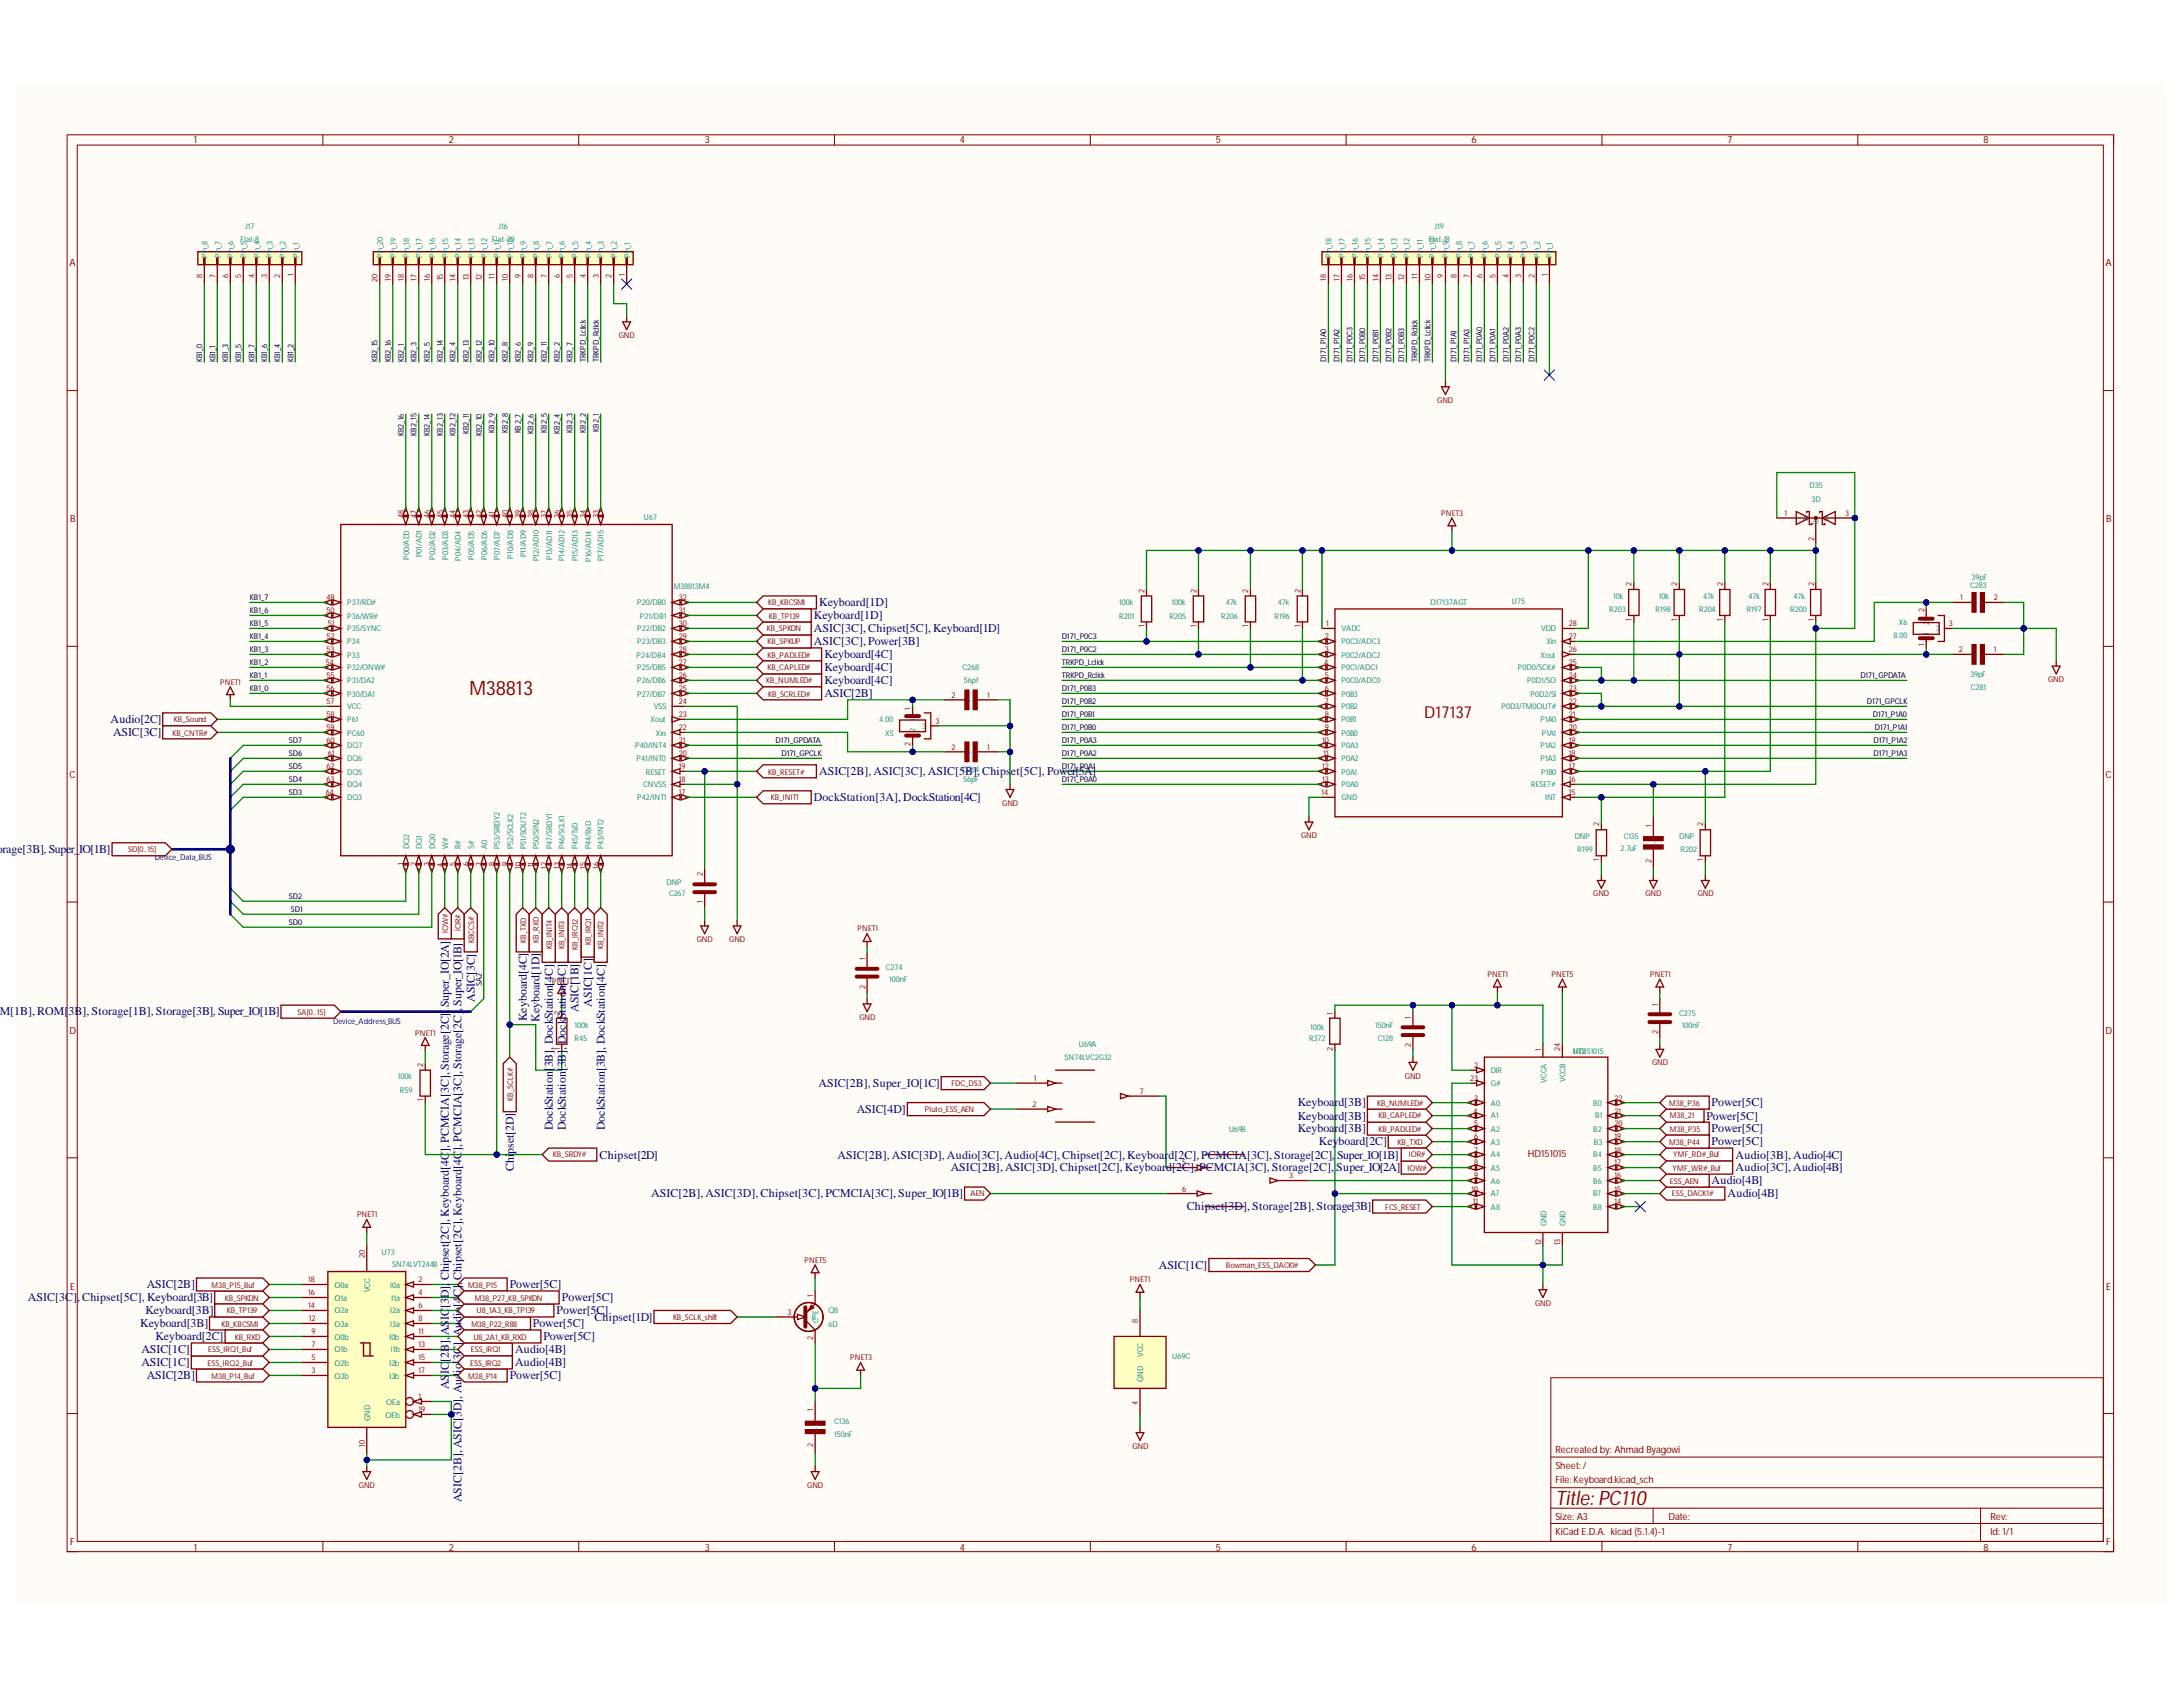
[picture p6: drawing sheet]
<svg xmlns="http://www.w3.org/2000/svg" width="279mm" height="216mm" viewBox="0 0 279 216" stroke-linecap="round" stroke-linejoin="round" font-family="sans-serif">
<defs><g id="words">
<text font-size="2.6" fill="#840000" x="199.1" y="192.6">Title: PC110</text>
<text font-size="2.5" fill="#840000" x="60.1" y="88.9">M38813</text>
<text font-size="2.1" fill="#840000" x="182.3" y="92">D17137</text>
<g font-size="1.5" fill="#000080">
<text x="104.8" y="77.6">Keyboard[1D]</text>
<text x="104.2" y="82.6">ASIC[3C], Power[3B]</text>
<text x="104.2" y="80.9">ASIC[3C], Chipset[5C], Keyboard[1D]</text>
<text x="104.2" y="79.3">Keyboard[1D]</text>
<text x="105.5" y="84.3">Keyboard[4C]</text>
<text x="105.5" y="87.6">Keyboard[4C]</text>
<text x="105.5" y="85.9">Keyboard[4C]</text>
<text x="105.5" y="89.2">ASIC[2B]</text>
<text x="14.1" y="92.5">Audio[2C]</text>
<text x="14.5" y="94.2">ASIC[3C]</text>
<text x="104.8" y="99.2">ASIC[2B], ASIC[3C], ASIC[5B], Chipset[5C], Power[5A]</text>
<text x="104.2" y="102.5">DockStation[3A], DockStation[4C]</text>
<text x="-.9" y="109.2">torage[3B], Super_</text>
<text x="10.2" y="109.2">IO[1B]</text>
<text x="-.1" y="129.9">M[1B], ROM[3B], Storage[1B], Storage[3B], Super_IO[1B]</text>
<text x="57.5" y="128.9" transform="rotate(-90 57.5 128.9)">Super_IO[2A]</text>
<text x="59.1" y="129.4" transform="rotate(-90 59.1 129.4)">,</text>
<text x="59.1" y="128.7" transform="rotate(-90 59.1 128.7)">Super_IO[1B]</text>
<text x="60.8" y="128.2" transform="rotate(-90 60.8 128.2)">ASIC[3C]</text>
<text x="67.4" y="130.7" transform="rotate(-90 67.4 130.7)">Keyboard[4C]</text>
<text x="69" y="130.8" transform="rotate(-90 69 130.8)">Keyboard[1D]</text>
<text x="74" y="129.5" transform="rotate(-90 74 129.5)">ASIC[1B]</text>
<text x="75.7" y="128.8" transform="rotate(-90 75.7 128.8)">ASIC[1C]</text>
<text x="70.7" y="136.6" transform="rotate(-90 70.7 136.6)">3B], DockStation[4C]</text>
<text x="104.8" y="139.1">ASIC[2B], Super_IO[1C]</text>
<text x="109.7" y="142.4">ASIC[4D]</text>
<text x="166.1" y="143.3">Keyboard[3B]</text>
<text x="166.1" y="141.6">Keyboard[3B]</text>
<text x="218.4" y="143.3">Power[5C]</text>
<text x="219.1" y="141.6">Power[5C]</text>
<text x="57.5" y="147.4" transform="rotate(-90 57.5 147.4)">],PCMCIA[3C], Storage[2C],</text>
<text x="59.1" y="147.4" transform="rotate(-90 59.1 147.4)">], PCMCIA[3C], Storage[2C]</text>
<text x="65.7" y="149.9" transform="rotate(-90 65.7 149.9)">Chi</text>
<text x="65.7" y="147.7" transform="rotate(-90 65.7 147.7)">pset[2D]</text>
<text x="70.7" y="144.6" transform="rotate(-90 70.7 144.6)">DockStation[</text>
<text x="72.4" y="144.6" transform="rotate(-90 72.4 144.6)">DockStation[3B], DockStation[4C]</text>
<text x="76.7" y="148.3">Chipset[2D]</text>
<text x="77.4" y="144.6" transform="rotate(-90 77.4 144.6)">DockStation[3B], DockStation[4C]</text>
<text x="107.2" y="148.3">ASIC[2B], ASIC[3D],Audio[3C], Audio[4C], Chipset[2C], Keyboard[2C],PCMCIA[3C],Storage[2C],</text>
<text x="121.7" y="149.9">ASIC[2B], ASIC[3D],Chipset[2C], Keyboard[2C],PCMCIA[3C],Storage[2C],</text>
<text x="166.1" y="144.9">Keyboard[3B]</text>
<text x="168.8" y="146.6">Keyboard[2C]</text>
<text x="171" y="149.9">Super_IO[2A]</text>
<text x="171.1" y="148.3">Super_IO[1B]</text>
<text x="219.1" y="144.9">Power[5C]</text>
<text x="219.1" y="146.6">Power[5C]</text>
<text x="222.1" y="148.3">Audio[3B], Audio[4C]</text>
<text x="222.1" y="149.9">Audio[3C], Audio[4B]</text>
<text x="83.3" y="153.2">ASIC[2B], ASIC[3D],Chipset[3C], PCMCIA[3C],Super_IO[1B]</text>
<text x="151.9" y="154.9">Chipset[3D], Storage[2B], Storage[3B]</text>
<text x="219.1" y="151.6">Audio[4B]</text>
<text x="221.1" y="153.2">Audio[4B]</text>
<text x="3.6" y="166.6">ASIC[3C],</text>
<text x="10.5" y="166.6">Chipset[5C], Keyboard[3B]</text>
<text x="18.8" y="164.9">ASIC[2B]</text>
<text x="57.5" y="167.4" transform="rotate(-90 57.5 167.4)">[3D],</text>
<text x="57.5" y="163.8" transform="rotate(-90 57.5 163.8)">Chipset[2C], Keyboard[4C</text>
<text x="65.2" y="164.9">Power[5C]</text>
<text x="71.9" y="166.6">Power[5C]</text>
<text x="148.3" y="162.4">ASIC[1C]</text>
<text x="17.9" y="169.9">Keyboard[3B]</text>
<text x="18.1" y="173.2">ASIC[1C]</text>
<text x="18.6" y="168.2">Keyboard[3B]</text>
<text x="19.9" y="171.5">Keyboard[2C]</text>
<text x="57.5" y="170.9" transform="rotate(-90 57.5 170.9)">AS</text>
<text x="57.5" y="168.9" transform="rotate(-90 57.5 168.9)">IC</text>
<text x="65.9" y="173.2">Audio[4B]</text>
<text x="68.2" y="169.9">Power[5C]</text>
<text x="69.6" y="171.5">Power[5C]</text>
<text x="71.2" y="168.2">Power[5C]</text>
<text x="76.1" y="169">Chipset[1D]</text>
<text x="18.1" y="174.8">ASIC[1C]</text>
<text x="18.8" y="176.5">ASIC[2B]</text>
<text x="57.5" y="177.8" transform="rotate(-90 57.5 177.8)">AS</text>
<text x="57.5" y="175.9" transform="rotate(-90 57.5 175.9)">IC</text>
<text x="57.5" y="174.3" transform="rotate(-90 57.5 174.3)">[2B],</text>
<text x="65.2" y="176.5">Power[5C]</text>
<text x="65.9" y="174.8">Audio[4B]</text>
<text x="59.1" y="192.3" transform="rotate(-90 59.1 192.3)">ASIC[2B], ASIC[3D], Audio[3C], Audio[4C], Chipset[2C], Keyboard[4C</text>
</g>
<g font-size="1.3" fill="#840000">
<text x="24.8" y="18.4">1</text>
<text x="57.5" y="18.4">2</text>
<text x="90.2" y="18.4">3</text>
<text x="122.9" y="18.4">4</text>
<text x="155.6" y="18.4">5</text>
<text x="188.4" y="18.4">6</text>
<text x="221.1" y="18.4">7</text>
<text x="253.8" y="18.4">8</text>
<text x="8.9" y="34.1">A</text>
<text x="269.5" y="34.1">A</text>
<text x="9" y="66.8">B</text>
<text x="269.6" y="66.8">B</text>
<text x="8.9" y="99.6">C</text>
<text x="269.5" y="99.6">C</text>
<text x="8.9" y="132.3">D</text>
<text x="269.5" y="132.3">D</text>
<text x="195.5" y="148.1">HD151015</text>
<text x="9" y="165">E</text>
<text x="269.6" y="165">E</text>
<text x="199.1" y="189.7">File: Keyboard.kicad_sch</text>
<text x="199.1" y="188">Sheet: /</text>
<text x="199.1" y="186">Recreated by: Ahmad Byagowi</text>
<text x="9" y="197.8">F</text>
<text x="199.1" y="196.4">KiCad E.D.A. kicad (5.1.4)-1</text>
<text x="199.1" y="194.6">Size: A3</text>
<text x="213.6" y="194.6">Date:</text>
<text x="254.8" y="194.6">Rev:</text>
<text x="254.8" y="196.4">Id: 1/1</text>
<text x="269.6" y="197.8">F</text>
<text x="24.8" y="198.4">1</text>
<text x="57.5" y="198.4">2</text>
<text x="90.2" y="198.4">3</text>
<text x="122.9" y="198.4">4</text>
<text x="155.6" y="198.4">5</text>
<text x="188.4" y="198.4">6</text>
<text x="221.1" y="198.4">7</text>
<text x="253.8" y="198.4">8</text>
</g>
<g font-size="1" fill="#008484">
<text x="31.4" y="29.3">J17</text>
<text x="63.8" y="29.3">J16</text>
<text x="183.6" y="29.3">J19</text>
<text x="26.6" y="33" transform="rotate(-90 26.6 33)">Pin_8</text>
<text x="28.3" y="33" transform="rotate(-90 28.3 33)">Pin_7</text>
<text x="29.9" y="33" transform="rotate(-90 29.9 33)">Pin_6</text>
<text x="30.8" y="31">Flat-8</text>
<text x="31.6" y="33" transform="rotate(-90 31.6 33)">Pin_5</text>
<text x="33.3" y="33" transform="rotate(-90 33.3 33)">Pin_4</text>
<text x="34.9" y="33" transform="rotate(-90 34.9 33)">Pin_3</text>
<text x="36.6" y="33" transform="rotate(-90 36.6 33)">Pin_2</text>
<text x="38.2" y="33" transform="rotate(-90 38.2 33)">Pin_1</text>
<text x="49" y="33" transform="rotate(-90 49 33)">Pin_20</text>
<text x="50.7" y="33" transform="rotate(-90 50.7 33)">Pin_19</text>
<text x="52.4" y="33" transform="rotate(-90 52.4 33)">Pin_18</text>
<text x="54" y="33" transform="rotate(-90 54 33)">Pin_17</text>
<text x="55.7" y="33" transform="rotate(-90 55.7 33)">Pin_16</text>
<text x="57.4" y="33" transform="rotate(-90 57.4 33)">Pin_15</text>
<text x="59" y="33" transform="rotate(-90 59 33)">Pin_14</text>
<text x="60.7" y="33" transform="rotate(-90 60.7 33)">Pin_13</text>
<text x="62.4" y="33" transform="rotate(-90 62.4 33)">Pin_12</text>
<text x="63" y="31">Flat-20</text>
<text x="64" y="33" transform="rotate(-90 64 33)">Pin_11</text>
<text x="65.7" y="33" transform="rotate(-90 65.7 33)">Pin_10</text>
<text x="67.4" y="33" transform="rotate(-90 67.4 33)">Pin_9</text>
<text x="69" y="33" transform="rotate(-90 69 33)">Pin_8</text>
<text x="70.7" y="33" transform="rotate(-90 70.7 33)">Pin_7</text>
<text x="72.3" y="33" transform="rotate(-90 72.3 33)">Pin_6</text>
<text x="74" y="33" transform="rotate(-90 74 33)">Pin_5</text>
<text x="75.6" y="33" transform="rotate(-90 75.6 33)">Pin_4</text>
<text x="77.3" y="33" transform="rotate(-90 77.3 33)">Pin_3</text>
<text x="78.9" y="33" transform="rotate(-90 78.9 33)">Pin_2</text>
<text x="80.6" y="33" transform="rotate(-90 80.6 33)">Pin_1</text>
<text x="170.4" y="33" transform="rotate(-90 170.4 33)">Pin_18</text>
<text x="172.1" y="33" transform="rotate(-90 172.1 33)">Pin_17</text>
<text x="173.8" y="33" transform="rotate(-90 173.8 33)">Pin_16</text>
<text x="175.4" y="33" transform="rotate(-90 175.4 33)">Pin_15</text>
<text x="177.1" y="33" transform="rotate(-90 177.1 33)">Pin_14</text>
<text x="178.8" y="33" transform="rotate(-90 178.8 33)">Pin_13</text>
<text x="180.4" y="33" transform="rotate(-90 180.4 33)">Pin_12</text>
<text x="182.1" y="33" transform="rotate(-90 182.1 33)">Pin_11</text>
<text x="182.9" y="31">Flat-18</text>
<text x="183.7" y="33" transform="rotate(-90 183.7 33)">Pin_10</text>
<text x="185.4" y="33" transform="rotate(-90 185.4 33)">Pin_9</text>
<text x="187.1" y="33" transform="rotate(-90 187.1 33)">Pin_8</text>
<text x="188.7" y="33" transform="rotate(-90 188.7 33)">Pin_7</text>
<text x="190.4" y="33" transform="rotate(-90 190.4 33)">Pin_6</text>
<text x="192.1" y="33" transform="rotate(-90 192.1 33)">Pin_5</text>
<text x="193.7" y="33" transform="rotate(-90 193.7 33)">Pin_4</text>
<text x="195.4" y="33" transform="rotate(-90 195.4 33)">Pin_3</text>
<text x="197.1" y="33" transform="rotate(-90 197.1 33)">Pin_2</text>
<text x="198.7" y="33" transform="rotate(-90 198.7 33)">Pin_1</text>
<text x="231.6" y="62.5">D35</text>
<text x="231.8" y="64.2">3D</text>
<text x="52.4" y="71.7" transform="rotate(-90 52.4 71.7)">P00/AD0</text>
<text x="54" y="71.3" transform="rotate(-90 54 71.3)">P01/AD1</text>
<text x="55.7" y="71.7" transform="rotate(-90 55.7 71.7)">P02/AD2</text>
<text x="57.4" y="71.7" transform="rotate(-90 57.4 71.7)">P03/AD3</text>
<text x="59" y="71.7" transform="rotate(-90 59 71.7)">P04/AD4</text>
<text x="60.7" y="71.7" transform="rotate(-90 60.7 71.7)">P05/AD5</text>
<text x="62.4" y="71.7" transform="rotate(-90 62.4 71.7)">P06/AD6</text>
<text x="64" y="71.7" transform="rotate(-90 64 71.7)">P07/AD7</text>
<text x="65.7" y="71.5" transform="rotate(-90 65.7 71.5)">P10/AD8</text>
<text x="67.4" y="71.3" transform="rotate(-90 67.4 71.3)">P11/AD9</text>
<text x="69" y="71.8" transform="rotate(-90 69 71.8)">P12/AD10</text>
<text x="70.7" y="71.7" transform="rotate(-90 70.7 71.7)">P13/AD11</text>
<text x="72.3" y="71.8" transform="rotate(-90 72.3 71.8)">P14/AD12</text>
<text x="74" y="71.8" transform="rotate(-90 74 71.8)">P15/AD13</text>
<text x="75.6" y="71.9" transform="rotate(-90 75.6 71.9)">P16/AD14</text>
<text x="77.3" y="71.8" transform="rotate(-90 77.3 71.8)">P17/AD15</text>
<text x="82.4" y="66.5">U67</text>
<text x="230.7" y="66.7">A</text>
<text x="232.8" y="67.1" transform="rotate(-90 232.8 67.1)">K</text>
<text x="233.5" y="66.7">A</text>
<text x="44.4" y="77.5">P37/RD#</text>
<text x="81.6" y="77.5">P20/DB0</text>
<text x="86.2" y="75.4">M38813M4</text>
<text x="143.3" y="77.5">100k</text>
<text x="149.9" y="77.5">100k</text>
<text x="156.9" y="77.5">47k</text>
<text x="163.6" y="77.5">47k</text>
<text x="183.1" y="77.5">D17137AGT</text>
<text x="193.5" y="77.3">U75</text>
<text x="206.5" y="76.6">10k</text>
<text x="212.3" y="76.6">10k</text>
<text x="218" y="76.6">47k</text>
<text x="223.8" y="76.6">47k</text>
<text x="229.6" y="76.6">47k</text>
<text x="252.2" y="75.3">C283</text>
<text x="252.3" y="74.2">39pF</text>
<text x="252.8" y="77.5">-+</text>
<text x="44.4" y="79.2">P36/WR#</text>
<text x="44.4" y="80.8">P35/SYNC</text>
<text x="44.4" y="82.5">P34</text>
<text x="81.6" y="80.8">P22/DB2</text>
<text x="81.6" y="82.5">P23/DB3</text>
<text x="81.9" y="79.2">P21/DB1</text>
<text x="143.3" y="79.2">R201</text>
<text x="149.7" y="79.2">R205</text>
<text x="156.3" y="79.2">R206</text>
<text x="163.1" y="79.2">R196</text>
<text x="171.7" y="82.5">P0C3/ADC3</text>
<text x="171.7" y="80.8">VADC</text>
<text x="197.2" y="80.8">VDD</text>
<text x="197.9" y="82.5">Xin</text>
<text x="206" y="78.3">R203</text>
<text x="211.9" y="78.3">R198</text>
<text x="217.5" y="78.3">R204</text>
<text x="223.6" y="78.3">R197</text>
<text x="229.1" y="78.3">R200</text>
<text x="242.3" y="81.6">8.00</text>
<text x="243" y="79.9">X6</text>
<text x="246.9" y="81.3" transform="rotate(-90 246.9 81.3)">1</text>
<text x="246.9" y="80" transform="rotate(-90 246.9 80)">2</text>
<text x="247.8" y="80.8">3</text>
<text x="44.4" y="84.2">P33</text>
<text x="44.4" y="85.8">P32/ONW#</text>
<text x="44.4" y="87.5">P31/DA2</text>
<text x="44.4" y="89.2">P30/DA1</text>
<text x="81.5" y="84.2">P24/DB4</text>
<text x="81.6" y="85.8">P25/DB5</text>
<text x="81.6" y="87.5">P26/DB6</text>
<text x="81.6" y="89.2">P27/DB7</text>
<text x="123.2" y="85.8">C268</text>
<text x="123.4" y="87.5">56pf</text>
<text x="123.7" y="89.9">+-</text>
<text x="171.7" y="89.2">P0B3</text>
<text x="171.7" y="87.5">P0C0/ADC0</text>
<text x="171.7" y="85.8">P0C1/ADC1</text>
<text x="171.7" y="84.2">P0C2/ADC2</text>
<text x="194.3" y="85.8">P0D0/SCK#</text>
<text x="195.5" y="87.5">P0D1/SO</text>
<text x="195.9" y="89.2">P0D2/SI</text>
<text x="197.2" y="84.2">Xout</text>
<text x="252.2" y="86.6">39pF</text>
<text x="252.2" y="88.3">C281</text>
<text x="252.6" y="84.2">+-</text>
<text x="44.4" y="90.8">VCC</text>
<text x="44.4" y="92.5">P61</text>
<text x="44.4" y="94.2">PC60</text>
<text x="44.4" y="95.8">DQ7</text>
<text x="81.3" y="95.8">P40/INT4</text>
<text x="83.3" y="92.5">Xout</text>
<text x="83.7" y="90.8">VSS</text>
<text x="83.9" y="94.2">Xin</text>
<text x="112.5" y="92.5">4.00</text>
<text x="113.3" y="94.2">X5</text>
<text x="117.2" y="93.7" transform="rotate(-90 117.2 93.7)">2</text>
<text x="117.2" y="92.3" transform="rotate(-90 117.2 92.3)">1</text>
<text x="118" y="93.3">3</text>
<text x="171.7" y="95.8">P0A3</text>
<text x="171.7" y="94.2">P0B0</text>
<text x="171.7" y="92.5">P0B1</text>
<text x="171.7" y="90.8">P0B2</text>
<text x="192.2" y="90.8">P0D3/TM0OUT#</text>
<text x="197.2" y="95.8">P1A2</text>
<text x="197.2" y="92.5">P1A0</text>
<text x="197.3" y="94.2">P1A1</text>
<text x="44.4" y="97.4">DQ6</text>
<text x="44.4" y="99.1">DQ5</text>
<text x="44.4" y="100.7">DQ4</text>
<text x="81.5" y="97.4">P41/INT0</text>
<text x="82.3" y="100.7">CNVSS</text>
<text x="82.7" y="99.1">RESET</text>
<text x="123.2" y="98.8">C264</text>
<text x="123.3" y="100.1">56pF</text>
<text x="123.7" y="96.6">+-</text>
<text x="171.7" y="100.7">P0A0</text>
<text x="171.7" y="99.1">P0A1</text>
<text x="171.7" y="97.4">P0A2</text>
<text x="196" y="100.7">RESET#</text>
<text x="197.2" y="97.4">P1A3</text>
<text x="197.2" y="99.1">P1B0</text>
<text x="44.4" y="102.4">DQ3</text>
<text x="81.6" y="102.4">P42/INT1</text>
<text x="171.7" y="102.4">GND</text>
<text x="197.7" y="102.4">INT</text>
<text x="201.6" y="107.4">DNP</text>
<text x="207.8" y="107.4">C135</text>
<text x="214.9" y="107.4">DNP</text>
<text x="52.4" y="108.7" transform="rotate(-90 52.4 108.7)">DQ2</text>
<text x="54" y="108.7" transform="rotate(-90 54 108.7)">DQ1</text>
<text x="55.7" y="108.7" transform="rotate(-90 55.7 108.7)">DQ0</text>
<text x="57.4" y="108.7" transform="rotate(-90 57.4 108.7)">W#</text>
<text x="59" y="108.7" transform="rotate(-90 59 108.7)">R#</text>
<text x="60.7" y="108.7" transform="rotate(-90 60.7 108.7)">S#</text>
<text x="62.4" y="108.7" transform="rotate(-90 62.4 108.7)">A0</text>
<text x="64" y="108.7" transform="rotate(-90 64 108.7)">P53/SRDY2</text>
<text x="65.7" y="108.7" transform="rotate(-90 65.7 108.7)">P52/SCLK2</text>
<text x="67.4" y="108.7" transform="rotate(-90 67.4 108.7)">P51/SOUT2</text>
<text x="69" y="108.7" transform="rotate(-90 69 108.7)">P50/SIN2</text>
<text x="70.7" y="108.7" transform="rotate(-90 70.7 108.7)">P47/SRDY1</text>
<text x="72.3" y="108.7" transform="rotate(-90 72.3 108.7)">P46/SCLK1</text>
<text x="74" y="108.7" transform="rotate(-90 74 108.7)">P45/TxD</text>
<text x="75.6" y="108.7" transform="rotate(-90 75.6 108.7)">P44/RxD</text>
<text x="77.3" y="108.7" transform="rotate(-90 77.3 108.7)">P43/INT2</text>
<text x="85.3" y="113.3">DNP</text>
<text x="201.9" y="109">R199</text>
<text x="207.4" y="109">2.7uF</text>
<text x="212" y="108.4" transform="rotate(-90 212 108.4)">+-</text>
<text x="215.1" y="109">R202</text>
<text x="85.6" y="114.7">C267</text>
<text x="113.4" y="124.2">C274</text>
<text x="113.8" y="125.7">100nF</text>
<text x="73.5" y="131.5">100k</text>
<text x="167.7" y="131.9">100k</text>
<text x="176" y="131.5">150nF</text>
<text x="214.9" y="130">C275</text>
<text x="215.3" y="131.5">100nF</text>
<text x="73.5" y="133.2">R45</text>
<text x="136.2" y="135.7">SN74LVC2G32</text>
<text x="138.1" y="134">U69A</text>
<text x="167.5" y="133.2">R372</text>
<text x="176.3" y="133.2">C128</text>
<text x="190.8" y="137.4">DIR</text>
<text x="201.3" y="134.8">U7251015</text>
<text x="201.4" y="134.8">HD1</text>
<text x="50.9" y="138.1">100k</text>
<text x="51.2" y="139.8">R59</text>
<text x="190.8" y="139">G#</text>
<text x="190.8" y="141.5">A0</text>
<text x="190.8" y="143.1">A1</text>
<text x="197.9" y="138.6" transform="rotate(-90 197.9 138.6)">VCCA</text>
<text x="200.4" y="138.5" transform="rotate(-90 200.4 138.5)">VCCB</text>
<text x="203.9" y="141.5">B0</text>
<text x="204.2" y="143.1">B1</text>
<text x="157.3" y="144.8">U69B</text>
<text x="190.8" y="144.8">A2</text>
<text x="190.8" y="146.5">A3</text>
<text x="190.8" y="148.1">A4</text>
<text x="190.8" y="149.8">A5</text>
<text x="203.9" y="144.8">B2</text>
<text x="203.9" y="148.1">B4</text>
<text x="203.9" y="149.8">B5</text>
<text x="204" y="146.5">B3</text>
<text x="190.8" y="151.5">A6</text>
<text x="190.8" y="153.1">A7</text>
<text x="190.8" y="154.8">A8</text>
<text x="203.9" y="151.5">B6</text>
<text x="203.9" y="153.1">B7</text>
<text x="203.9" y="154.8">B8</text>
<text x="48.8" y="160.6">U73</text>
<text x="197.9" y="156.9" transform="rotate(-90 197.9 156.9)">GND</text>
<text x="200.4" y="156.9" transform="rotate(-90 200.4 156.9)">GND</text>
<text x="42.8" y="166.5">O1a</text>
<text x="42.8" y="164.8">O0a</text>
<text x="47.4" y="165.4" transform="rotate(-90 47.4 165.4)">VCC</text>
<text x="49.9" y="164.8">I0a</text>
<text x="50.1" y="166.5">I1a</text>
<text x="50.2" y="162.2">SN74LVT244B</text>
<text x="42.8" y="173.1">O1b</text>
<text x="42.8" y="171.5">O0b</text>
<text x="42.8" y="169.8">O3a</text>
<text x="42.8" y="168.1">O2a</text>
<text x="49.8" y="171.5">I0b</text>
<text x="49.9" y="169.8">I3a</text>
<text x="49.9" y="168.1">I2a</text>
<text x="50" y="173.1">I1b</text>
<text x="103.9" y="168.9">B</text>
<text x="104.8" y="169.3" transform="rotate(-90 104.8 169.3)">C E</text>
<text x="106" y="169.8">6D</text>
<text x="106" y="168.1">Q8</text>
<text x="146.3" y="173.7" transform="rotate(-90 146.3 173.7)">VCC</text>
<text x="150" y="173.9">U69C</text>
<text x="42.8" y="174.8">O2b</text>
<text x="42.8" y="176.5">O3b</text>
<text x="49.4" y="179.7">OEa</text>
<text x="49.8" y="176.5">I3b</text>
<text x="49.8" y="174.8">I2b</text>
<text x="146.3" y="176.9" transform="rotate(-90 146.3 176.9)">GND</text>
<text x="47.4" y="181.9" transform="rotate(-90 47.4 181.9)">GND</text>
<text x="49.3" y="181.4">OEb</text>
<text x="104.8" y="183.3" transform="rotate(-90 104.8 183.3)">+-</text>
<text x="106.8" y="183.9">150nF</text>
<text x="106.8" y="182.2">C136</text>
</g>
<g font-size="1" fill="#840000">
<text x="25.9" y="35.6" transform="rotate(-90 25.9 35.6)">8</text>
<text x="27.6" y="35.6" transform="rotate(-90 27.6 35.6)">7</text>
<text x="29.2" y="35.6" transform="rotate(-90 29.2 35.6)">6</text>
<text x="30.9" y="35.5" transform="rotate(-90 30.9 35.5)">5</text>
<text x="32.6" y="35.6" transform="rotate(-90 32.6 35.6)">4</text>
<text x="34.2" y="35.5" transform="rotate(-90 34.2 35.5)">3</text>
<text x="35.9" y="35.5" transform="rotate(-90 35.9 35.5)">2</text>
<text x="37.6" y="35.4" transform="rotate(-90 37.6 35.4)">1</text>
<text x="50" y="36" transform="rotate(-90 50 36)">19</text>
<text x="51.7" y="36" transform="rotate(-90 51.7 36)">18</text>
<text x="53.3" y="36" transform="rotate(-90 53.3 36)">17</text>
<text x="55" y="36" transform="rotate(-90 55 36)">16</text>
<text x="56.7" y="35.9" transform="rotate(-90 56.7 35.9)">15</text>
<text x="58.3" y="36" transform="rotate(-90 58.3 36)">14</text>
<text x="60" y="35.9" transform="rotate(-90 60 35.9)">13</text>
<text x="61.7" y="35.9" transform="rotate(-90 61.7 35.9)">12</text>
<text x="63.3" y="35.7" transform="rotate(-90 63.3 35.7)">11</text>
<text x="65" y="36" transform="rotate(-90 65 36)">10</text>
<text x="66.7" y="35.6" transform="rotate(-90 66.7 35.6)">9</text>
<text x="68.3" y="35.6" transform="rotate(-90 68.3 35.6)">8</text>
<text x="70" y="35.6" transform="rotate(-90 70 35.6)">7</text>
<text x="71.7" y="35.6" transform="rotate(-90 71.7 35.6)">6</text>
<text x="73.3" y="35.5" transform="rotate(-90 73.3 35.5)">5</text>
<text x="75" y="35.6" transform="rotate(-90 75 35.6)">4</text>
<text x="76.7" y="35.5" transform="rotate(-90 76.7 35.5)">3</text>
<text x="78.3" y="35.5" transform="rotate(-90 78.3 35.5)">2</text>
<text x="80" y="35.4" transform="rotate(-90 80 35.4)">1</text>
<text x="169.7" y="36" transform="rotate(-90 169.7 36)">18</text>
<text x="171.4" y="36" transform="rotate(-90 171.4 36)">17</text>
<text x="173.1" y="36" transform="rotate(-90 173.1 36)">16</text>
<text x="174.7" y="35.9" transform="rotate(-90 174.7 35.9)">15</text>
<text x="176.4" y="36" transform="rotate(-90 176.4 36)">14</text>
<text x="178.1" y="35.9" transform="rotate(-90 178.1 35.9)">13</text>
<text x="179.7" y="35.9" transform="rotate(-90 179.7 35.9)">12</text>
<text x="181.4" y="35.7" transform="rotate(-90 181.4 35.7)">11</text>
<text x="183.1" y="36" transform="rotate(-90 183.1 36)">10</text>
<text x="184.7" y="35.6" transform="rotate(-90 184.7 35.6)">9</text>
<text x="186.4" y="35.6" transform="rotate(-90 186.4 35.6)">8</text>
<text x="188.1" y="35.6" transform="rotate(-90 188.1 35.6)">7</text>
<text x="189.7" y="35.6" transform="rotate(-90 189.7 35.6)">6</text>
<text x="191.4" y="35.5" transform="rotate(-90 191.4 35.5)">5</text>
<text x="193.1" y="35.6" transform="rotate(-90 193.1 35.6)">4</text>
<text x="194.7" y="35.5" transform="rotate(-90 194.7 35.5)">3</text>
<text x="196.4" y="35.5" transform="rotate(-90 196.4 35.5)">2</text>
<text x="198.1" y="35.4" transform="rotate(-90 198.1 35.4)">1</text>
<text x="48.3" y="36.1" transform="rotate(-90 48.3 36.1)">20</text>
<text x="228.4" y="66">1</text>
<text x="236.2" y="66">3</text>
<text x="51.7" y="66.3" transform="rotate(-90 51.7 66.3)">48</text>
<text x="53.3" y="66.3" transform="rotate(-90 53.3 66.3)">47</text>
<text x="55" y="66.3" transform="rotate(-90 55 66.3)">46</text>
<text x="56.7" y="66.3" transform="rotate(-90 56.7 66.3)">45</text>
<text x="58.3" y="66.3" transform="rotate(-90 58.3 66.3)">44</text>
<text x="60" y="66.3" transform="rotate(-90 60 66.3)">43</text>
<text x="61.7" y="66.3" transform="rotate(-90 61.7 66.3)">42</text>
<text x="63.3" y="66.3" transform="rotate(-90 63.3 66.3)">41</text>
<text x="65" y="66.3" transform="rotate(-90 65 66.3)">40</text>
<text x="66.7" y="66.3" transform="rotate(-90 66.7 66.3)">39</text>
<text x="68.3" y="66.3" transform="rotate(-90 68.3 66.3)">38</text>
<text x="70" y="66.3" transform="rotate(-90 70 66.3)">37</text>
<text x="71.7" y="66.3" transform="rotate(-90 71.7 66.3)">36</text>
<text x="73.3" y="66.3" transform="rotate(-90 73.3 66.3)">35</text>
<text x="75" y="66.3" transform="rotate(-90 75 66.3)">34</text>
<text x="76.7" y="66.3" transform="rotate(-90 76.7 66.3)">33</text>
<text x="232.2" y="69.2" transform="rotate(-90 232.2 69.2)">2</text>
<text x="41.8" y="76.8">49</text>
<text x="86.9" y="76.8">32</text>
<text x="146.5" y="75.9" transform="rotate(-90 146.5 75.9)">2</text>
<text x="153.2" y="75.9" transform="rotate(-90 153.2 75.9)">2</text>
<text x="159.8" y="75.9" transform="rotate(-90 159.8 75.9)">2</text>
<text x="166.4" y="75.9" transform="rotate(-90 166.4 75.9)">2</text>
<text x="208.8" y="75" transform="rotate(-90 208.8 75)">2</text>
<text x="214.7" y="75" transform="rotate(-90 214.7 75)">2</text>
<text x="220.5" y="75" transform="rotate(-90 220.5 75)">2</text>
<text x="226.3" y="75" transform="rotate(-90 226.3 75)">2</text>
<text x="232.2" y="75" transform="rotate(-90 232.2 75)">2</text>
<text x="250.9" y="76.8">1</text>
<text x="255.2" y="76.8">2</text>
<text x="41.8" y="78.5">50</text>
<text x="41.8" y="81.8">52</text>
<text x="41.8" y="83.5">53</text>
<text x="42" y="80.1">51</text>
<text x="86.9" y="78.5">31</text>
<text x="86.9" y="80.1">30</text>
<text x="86.9" y="81.8">29</text>
<text x="86.9" y="83.5">28</text>
<text x="146.5" y="80.3" transform="rotate(-90 146.5 80.3)">1</text>
<text x="153.2" y="80.3" transform="rotate(-90 153.2 80.3)">1</text>
<text x="159.8" y="80.3" transform="rotate(-90 159.8 80.3)">1</text>
<text x="166.4" y="80.3" transform="rotate(-90 166.4 80.3)">1</text>
<text x="169.6" y="83.5">3</text>
<text x="169.6" y="81.8">2</text>
<text x="169.7" y="80.1">1</text>
<text x="200.8" y="83.5">26</text>
<text x="200.8" y="81.8">27</text>
<text x="200.8" y="80.1">28</text>
<text x="208.8" y="79.4" transform="rotate(-90 208.8 79.4)">1</text>
<text x="214.7" y="79.4" transform="rotate(-90 214.7 79.4)">1</text>
<text x="220.5" y="79.4" transform="rotate(-90 220.5 79.4)">1</text>
<text x="226.3" y="79.4" transform="rotate(-90 226.3 79.4)">1</text>
<text x="232.2" y="79.4" transform="rotate(-90 232.2 79.4)">1</text>
<text x="246.3" y="82.7" transform="rotate(-90 246.3 82.7)">1</text>
<text x="246.3" y="78.3" transform="rotate(-90 246.3 78.3)">2</text>
<text x="249.4" y="80.1">3</text>
<text x="250.7" y="83.5">2</text>
<text x="255.2" y="83.5">1</text>
<text x="41.7" y="85.1">54</text>
<text x="41.8" y="86.8">55</text>
<text x="41.8" y="88.5">56</text>
<text x="86.9" y="85.1">27</text>
<text x="86.9" y="86.8">26</text>
<text x="86.9" y="88.5">25</text>
<text x="121.8" y="89.3">2</text>
<text x="126.3" y="89.3">1</text>
<text x="169.5" y="85.1">4</text>
<text x="169.6" y="88.5">6</text>
<text x="169.6" y="86.8">5</text>
<text x="200.8" y="88.5">23</text>
<text x="200.8" y="86.8">24</text>
<text x="200.8" y="85.1">25</text>
<text x="41.8" y="90.1">57</text>
<text x="41.8" y="91.8">58</text>
<text x="41.8" y="93.5">59</text>
<text x="41.8" y="95.1">60</text>
<text x="86.9" y="90.1">24</text>
<text x="86.9" y="91.8">23</text>
<text x="86.9" y="93.5">22</text>
<text x="86.9" y="95.1">21</text>
<text x="116.5" y="95.4" transform="rotate(-90 116.5 95.4)">2</text>
<text x="116.5" y="90.9" transform="rotate(-90 116.5 90.9)">1</text>
<text x="119.7" y="92.6">3</text>
<text x="121.8" y="95.9">2</text>
<text x="126.3" y="95.9">1</text>
<text x="169.2" y="95.1">10</text>
<text x="169.6" y="93.5">9</text>
<text x="169.6" y="91.8">8</text>
<text x="169.6" y="90.1">7</text>
<text x="200.8" y="95.1">19</text>
<text x="200.8" y="93.5">20</text>
<text x="200.8" y="91.8">21</text>
<text x="200.8" y="90.1">22</text>
<text x="41.7" y="101.8">64</text>
<text x="41.8" y="98.5">62</text>
<text x="41.8" y="100.1">63</text>
<text x="42" y="96.8">61</text>
<text x="86.9" y="96.8">20</text>
<text x="86.9" y="98.5">19</text>
<text x="86.9" y="100.1">18</text>
<text x="86.9" y="101.8">17</text>
<text x="169.1" y="101.8">14</text>
<text x="169.2" y="100.1">13</text>
<text x="169.2" y="98.5">12</text>
<text x="169.4" y="96.8">11</text>
<text x="200.8" y="98.5">17</text>
<text x="200.8" y="96.8">18</text>
<text x="200.8" y="100.1">16</text>
<text x="200.8" y="101.8">15</text>
<text x="204.7" y="105.7" transform="rotate(-90 204.7 105.7)">2</text>
<text x="211.4" y="105.8" transform="rotate(-90 211.4 105.8)">1</text>
<text x="218" y="105.7" transform="rotate(-90 218 105.7)">2</text>
<text x="51.7" y="110.6" transform="rotate(-90 51.7 110.6)">1</text>
<text x="53.3" y="110.8" transform="rotate(-90 53.3 110.8)">2</text>
<text x="55" y="110.8" transform="rotate(-90 55 110.8)">3</text>
<text x="56.7" y="110.9" transform="rotate(-90 56.7 110.9)">4</text>
<text x="58.3" y="110.8" transform="rotate(-90 58.3 110.8)">5</text>
<text x="60" y="110.8" transform="rotate(-90 60 110.8)">6</text>
<text x="61.7" y="110.8" transform="rotate(-90 61.7 110.8)">7</text>
<text x="63.3" y="110.8" transform="rotate(-90 63.3 110.8)">8</text>
<text x="65" y="110.8" transform="rotate(-90 65 110.8)">9</text>
<text x="66.7" y="111.2" transform="rotate(-90 66.7 111.2)">10</text>
<text x="68.3" y="111" transform="rotate(-90 68.3 111)">11</text>
<text x="70" y="111.2" transform="rotate(-90 70 111.2)">12</text>
<text x="71.7" y="111.2" transform="rotate(-90 71.7 111.2)">13</text>
<text x="73.3" y="111.2" transform="rotate(-90 73.3 111.2)">14</text>
<text x="75" y="111.2" transform="rotate(-90 75 111.2)">15</text>
<text x="76.7" y="111.2" transform="rotate(-90 76.7 111.2)">16</text>
<text x="89.9" y="112.1" transform="rotate(-90 89.9 112.1)">2</text>
<text x="204.7" y="110.2" transform="rotate(-90 204.7 110.2)">1</text>
<text x="211.4" y="110.4" transform="rotate(-90 211.4 110.4)">2</text>
<text x="218" y="110.2" transform="rotate(-90 218 110.2)">1</text>
<text x="89.9" y="115.6" transform="rotate(-90 89.9 115.6)">1</text>
<text x="110.8" y="122.9" transform="rotate(-90 110.8 122.9)">1</text>
<text x="71.7" y="129.8" transform="rotate(-90 71.7 129.8)">2</text>
<text x="110.8" y="126.5" transform="rotate(-90 110.8 126.5)">2</text>
<text x="170.6" y="129.8" transform="rotate(-90 170.6 129.8)">1</text>
<text x="180.6" y="130.4" transform="rotate(-90 180.6 130.4)">1</text>
<text x="212.2" y="128.7" transform="rotate(-90 212.2 128.7)">1</text>
<text x="54.2" y="136.5" transform="rotate(-90 54.2 136.5)">2</text>
<text x="71.7" y="134.3" transform="rotate(-90 71.7 134.3)">1</text>
<text x="170.6" y="134.5" transform="rotate(-90 170.6 134.5)">2</text>
<text x="180.6" y="134" transform="rotate(-90 180.6 134)">2</text>
<text x="188.7" y="136.7">2</text>
<text x="197.2" y="134.5" transform="rotate(-90 197.2 134.5)">1</text>
<text x="199.7" y="134.5" transform="rotate(-90 199.7 134.5)">24</text>
<text x="212.2" y="132.3" transform="rotate(-90 212.2 132.3)">2</text>
<text x="54.2" y="140.9" transform="rotate(-90 54.2 140.9)">1</text>
<text x="132.2" y="141.7">2</text>
<text x="132.3" y="138.3">1</text>
<text x="145.9" y="140">7</text>
<text x="188.2" y="138.3">23</text>
<text x="188.6" y="142.5">4</text>
<text x="188.7" y="140.8">3</text>
<text x="206.6" y="140.8">22</text>
<text x="206.6" y="142.5">21</text>
<text x="151.3" y="149.1">5</text>
<text x="188.7" y="144.1">5</text>
<text x="188.7" y="145.8">6</text>
<text x="188.7" y="147.5">7</text>
<text x="188.7" y="149.1">8</text>
<text x="206.6" y="144.1">20</text>
<text x="206.6" y="145.8">19</text>
<text x="206.6" y="147.5">18</text>
<text x="206.6" y="149.1">17</text>
<text x="151.3" y="152.5">6</text>
<text x="165" y="150.8">3</text>
<text x="188.4" y="152.5">10</text>
<text x="188.5" y="154.1">11</text>
<text x="188.7" y="150.8">9</text>
<text x="206.6" y="150.8">16</text>
<text x="206.6" y="152.5">15</text>
<text x="206.6" y="154.1">14</text>
<text x="46.7" y="161.1" transform="rotate(-90 46.7 161.1)">20</text>
<text x="197.2" y="159.4" transform="rotate(-90 197.2 159.4)">12</text>
<text x="199.7" y="159.4" transform="rotate(-90 199.7 159.4)">13</text>
<text x="39.4" y="167.4">14</text>
<text x="39.4" y="165.8">16</text>
<text x="39.4" y="164.1">18</text>
<text x="53.6" y="167.4">6</text>
<text x="53.6" y="165.8">4</text>
<text x="53.6" y="164.1">2</text>
<text x="104.1" y="166" transform="rotate(-90 104.1 166)">1</text>
<text x="39.5" y="169.1">12</text>
<text x="39.9" y="172.4">7</text>
<text x="39.9" y="170.8">9</text>
<text x="53.6" y="172.4">13</text>
<text x="53.6" y="170.8">11</text>
<text x="53.6" y="169.1">8</text>
<text x="100.8" y="168.2">3</text>
<text x="104.1" y="171.5" transform="rotate(-90 104.1 171.5)">2</text>
<text x="145.6" y="169.3" transform="rotate(-90 145.6 169.3)">8</text>
<text x="39.9" y="174.1">5</text>
<text x="39.9" y="175.8">3</text>
<text x="53.6" y="175.8">17</text>
<text x="53.6" y="174.1">15</text>
<text x="53.6" y="179.1">1</text>
<text x="145.6" y="179.8" transform="rotate(-90 145.6 179.8)">4</text>
<text x="46.7" y="185.2" transform="rotate(-90 46.7 185.2)">10</text>
<text x="53.6" y="180.8">19</text>
<text x="104.1" y="185.2" transform="rotate(-90 104.1 185.2)">2</text>
<text x="104.1" y="180.6" transform="rotate(-90 104.1 180.6)">1</text>
</g>
<g font-size="1">
<text x="25.9" y="46.4" transform="rotate(-90 25.9 46.4)">KB1_0</text>
<text x="27.6" y="46.4" transform="rotate(-90 27.6 46.4)">KB1_1</text>
<text x="29.2" y="46.4" transform="rotate(-90 29.2 46.4)">KB1_3</text>
<text x="30.9" y="46.4" transform="rotate(-90 30.9 46.4)">KB1_5</text>
<text x="32.6" y="46.4" transform="rotate(-90 32.6 46.4)">KB1_7</text>
<text x="34.2" y="46.4" transform="rotate(-90 34.2 46.4)">KB1_6</text>
<text x="35.9" y="46.4" transform="rotate(-90 35.9 46.4)">KB1_4</text>
<text x="37.6" y="46.4" transform="rotate(-90 37.6 46.4)">KB1_2</text>
<text x="48.3" y="46.4" transform="rotate(-90 48.3 46.4)">KB2_15</text>
<text x="50" y="46.4" transform="rotate(-90 50 46.4)">KB2_16</text>
<text x="51.7" y="46.4" transform="rotate(-90 51.7 46.4)">KB2_1</text>
<text x="53.3" y="46.4" transform="rotate(-90 53.3 46.4)">KB2_3</text>
<text x="55" y="46.4" transform="rotate(-90 55 46.4)">KB2_5</text>
<text x="56.7" y="46.4" transform="rotate(-90 56.7 46.4)">KB2_14</text>
<text x="58.3" y="46.4" transform="rotate(-90 58.3 46.4)">KB2_4</text>
<text x="60" y="46.4" transform="rotate(-90 60 46.4)">KB2_13</text>
<text x="61.7" y="46.4" transform="rotate(-90 61.7 46.4)">KB2_12</text>
<text x="63.3" y="46.4" transform="rotate(-90 63.3 46.4)">KB2_10</text>
<text x="65" y="46.4" transform="rotate(-90 65 46.4)">KB2_8</text>
<text x="66.7" y="46.4" transform="rotate(-90 66.7 46.4)">KB2_6</text>
<text x="68.3" y="46.4" transform="rotate(-90 68.3 46.4)">KB2_9</text>
<text x="70" y="46.4" transform="rotate(-90 70 46.4)">KB2_11</text>
<text x="71.7" y="46.4" transform="rotate(-90 71.7 46.4)">KB2_2</text>
<text x="73.3" y="46.4" transform="rotate(-90 73.3 46.4)">KB2_7</text>
<text x="75" y="46.4" transform="rotate(-90 75 46.4)">TRKPD_Lclick</text>
<text x="76.7" y="46.4" transform="rotate(-90 76.7 46.4)">TRKPD_Rclick</text>
<text x="169.7" y="46.4" transform="rotate(-90 169.7 46.4)">D171_P1A0</text>
<text x="171.4" y="46.4" transform="rotate(-90 171.4 46.4)">D171_P1A2</text>
<text x="173.1" y="46.4" transform="rotate(-90 173.1 46.4)">D171_P0C3</text>
<text x="174.7" y="46.4" transform="rotate(-90 174.7 46.4)">D171_P0B0</text>
<text x="176.4" y="46.4" transform="rotate(-90 176.4 46.4)">D171_P0B1</text>
<text x="178.1" y="46.4" transform="rotate(-90 178.1 46.4)">D171_P0B2</text>
<text x="179.7" y="46.4" transform="rotate(-90 179.7 46.4)">D171_P0B3</text>
<text x="181.4" y="46.4" transform="rotate(-90 181.4 46.4)">TRKPD_Rclick</text>
<text x="183.1" y="46.4" transform="rotate(-90 183.1 46.4)">TRKPD_Lclick</text>
<text x="186.4" y="46.4" transform="rotate(-90 186.4 46.4)">D171_P1A1</text>
<text x="188.1" y="46.4" transform="rotate(-90 188.1 46.4)">D171_P1A3</text>
<text x="189.7" y="46.4" transform="rotate(-90 189.7 46.4)">D171_P0A0</text>
<text x="191.4" y="46.4" transform="rotate(-90 191.4 46.4)">D171_P0A1</text>
<text x="193.1" y="46.4" transform="rotate(-90 193.1 46.4)">D171_P0A2</text>
<text x="194.7" y="46.4" transform="rotate(-90 194.7 46.4)">D171_P0A3</text>
<text x="196.4" y="46.4" transform="rotate(-90 196.4 46.4)">D171_P0C2</text>
<text x="51.7" y="55.8" transform="rotate(-90 51.7 55.8)">KB2_16</text>
<text x="53.3" y="55.8" transform="rotate(-90 53.3 55.8)">KB2_15</text>
<text x="55" y="55.8" transform="rotate(-90 55 55.8)">KB2_14</text>
<text x="56.7" y="55.8" transform="rotate(-90 56.7 55.8)">KB2_13</text>
<text x="58.3" y="55.8" transform="rotate(-90 58.3 55.8)">KB2_12</text>
<text x="60" y="55.6" transform="rotate(-90 60 55.6)">KB2_11</text>
<text x="61.7" y="55.8" transform="rotate(-90 61.7 55.8)">KB2_10</text>
<text x="63.3" y="55.4" transform="rotate(-90 63.3 55.4)">KB2_9</text>
<text x="65" y="55.4" transform="rotate(-90 65 55.4)">KB2_8</text>
<text x="66.7" y="55.4" transform="rotate(-90 66.7 55.4)">KB2_7</text>
<text x="68.3" y="55.5" transform="rotate(-90 68.3 55.5)">KB2_6</text>
<text x="70" y="55.4" transform="rotate(-90 70 55.4)">KB2_5</text>
<text x="71.7" y="55.5" transform="rotate(-90 71.7 55.5)">KB2_4</text>
<text x="73.3" y="55.4" transform="rotate(-90 73.3 55.4)">KB2_3</text>
<text x="75" y="55.4" transform="rotate(-90 75 55.4)">KB2_2</text>
<text x="76.7" y="55.2" transform="rotate(-90 76.7 55.2)">KB2_1</text>
<text x="32" y="76.8">KB1_7</text>
<text x="32" y="81.8">KB1_4</text>
<text x="32" y="80.1">KB1_5</text>
<text x="32" y="83.5">KB1_3</text>
<text x="32" y="78.5">KB1_6</text>
<text x="135.9" y="81.8">D171_P0C3</text>
<text x="135.9" y="83.5">D171_P0C2</text>
<text x="32" y="86.8">KB1_1</text>
<text x="32" y="88.5">KB1_0</text>
<text x="32" y="85.1">KB1_2</text>
<text x="135.9" y="86.8">TRKPD_Rclick</text>
<text x="135.9" y="85.1">TRKPD_Lclick</text>
<text x="135.9" y="88.5">D171_P0B3</text>
<text x="238.1" y="86.8">D171_GPDATA</text>
<text x="37" y="95.1">SD7</text>
<text x="99.3" y="95.1">D171_GPDATA</text>
<text x="135.9" y="93.5">D171_P0B0</text>
<text x="135.9" y="90.1">D171_P0B2</text>
<text x="135.9" y="95.1">D171_P0A3</text>
<text x="135.9" y="91.8">D171_P0B1</text>
<text x="239" y="90.1">D171_GPCLK</text>
<text x="239.7" y="91.8">D171_P1A0</text>
<text x="239.8" y="95.1">D171_P1A2</text>
<text x="240" y="93.5">D171_P1A1</text>
<text x="37" y="101.8">SD3</text>
<text x="37" y="98.5">SD5</text>
<text x="37" y="100.1">SD4</text>
<text x="37" y="96.8">SD6</text>
<text x="100" y="96.8">D171_GPCLK</text>
<text x="135.9" y="96.8">D171_P0A2</text>
<text x="135.9" y="100.1">D171_P0A0</text>
<text x="135.9" y="98.5">D171_P0A1</text>
<text x="239.8" y="96.8">D171_P1A3</text>
<text x="37" y="118.4">SD0</text>
<text x="37" y="115">SD2</text>
<text x="37.2" y="116.7">SD1</text>
<text x="61.7" y="126.1" transform="rotate(-90 61.7 126.1)">SA2</text>
</g>
<g font-size="1" fill="#800000">
<text x="79.2" y="43.2">GND</text>
<text x="184" y="51.5">GND</text>
<text x="184.5" y="66">PNET3</text>
<text x="98.3" y="77.5">KB_KBCSMI</text>
<text x="98.2" y="80.8">KB_SPKDN</text>
<text x="98.2" y="82.5">KB_SPKUP</text>
<text x="98.4" y="79.2">KB_TP139</text>
<text x="28.2" y="87.6">PNET1</text>
<text x="98.1" y="87.5">KB_NUMLED#</text>
<text x="98.2" y="84.2">KB_PADLED#</text>
<text x="98.2" y="85.8">KB_CAPLED#</text>
<text x="98.3" y="89.2">KB_SCRLED#</text>
<text x="262.1" y="87.3">GND</text>
<text x="22.1" y="94.2">KB_CNTR#</text>
<text x="22.3" y="92.5">KB_Sound</text>
<text x="98.3" y="99.1">KB_RESET#</text>
<text x="98.7" y="102.4">KB_INIT1</text>
<text x="128.3" y="103.1">GND</text>
<text x="166.5" y="107.3">GND</text>
<text x="16.4" y="109">SD[0..15]</text>
<text x="57.4" y="119.4" transform="rotate(-90 57.4 119.4)">IOW#</text>
<text x="59" y="119.2" transform="rotate(-90 59 119.2)">IOR#</text>
<text x="109.7" y="119.2">PNET1</text>
<text x="203.9" y="114.7">GND</text>
<text x="210.6" y="114.7">GND</text>
<text x="217.3" y="114.7">GND</text>
<text x="60.7" y="120.7" transform="rotate(-90 60.7 120.7)">KBCCS#</text>
<text x="67.4" y="120.6" transform="rotate(-90 67.4 120.6)">KB_TXD</text>
<text x="69" y="120.6" transform="rotate(-90 69 120.6)">KB_RXD</text>
<text x="70.7" y="121.5" transform="rotate(-90 70.7 121.5)">KB_INIT4</text>
<text x="70.7" y="125.9">PNET1</text>
<text x="72.3" y="121.5" transform="rotate(-90 72.3 121.5)">KB_INIT3</text>
<text x="74" y="121.6" transform="rotate(-90 74 121.6)">KB_IRQ12</text>
<text x="75.6" y="121" transform="rotate(-90 75.6 121)">KB_IRQ1</text>
<text x="77.3" y="121.5" transform="rotate(-90 77.3 121.5)">KB_INIT2</text>
<text x="89.2" y="120.5">GND</text>
<text x="93.3" y="120.5">GND</text>
<text x="190.4" y="125">PNET1</text>
<text x="198.6" y="125">PNET5</text>
<text x="211.2" y="125">PNET1</text>
<text x="38.1" y="129.8">SA[0..15]</text>
<text x="110" y="130.5">GND</text>
<text x="53.1" y="132.6">PNET1</text>
<text x="211.5" y="136.4">GND</text>
<text x="65.7" y="140.8" transform="rotate(-90 65.7 140.8)">KB_SCLK#</text>
<text x="118.4" y="142.4">Pluto_ESS_AEN</text>
<text x="121.8" y="139">FDC_DS3</text>
<text x="176.3" y="141.5">KB_NUMLED#</text>
<text x="176.4" y="143.1">KB_CAPLED#</text>
<text x="179.8" y="138">GND</text>
<text x="213.7" y="141.5">M38_P36</text>
<text x="213.7" y="143.1">M38_21</text>
<text x="70.7" y="148.1">KB_SRDY#</text>
<text x="176.4" y="144.8">KB_PADLED#</text>
<text x="178.9" y="146.5">KB_TXD</text>
<text x="180.1" y="149.8">IOW#</text>
<text x="180.3" y="148.1">IOR#</text>
<text x="213.7" y="146.5">M38_P44</text>
<text x="213.7" y="144.8">M38_P35</text>
<text x="214.1" y="149.8">YMF_WR#_Buf</text>
<text x="214.2" y="148.1">YMF_RD#_Buf</text>
<text x="45.7" y="155.8">PNET1</text>
<text x="124.2" y="153.1">AEN</text>
<text x="177.3" y="154.8">FCS_RESET</text>
<text x="213.7" y="151.5">ESS_AEN</text>
<text x="214" y="153.1">ESS_DACK1#</text>
<text x="103" y="161.6">PNET5</text>
<text x="27.1" y="164.8">M38_P15_Buf</text>
<text x="28.8" y="166.5">KB_SPKDN</text>
<text x="59.9" y="164.8">M38_P15</text>
<text x="60.8" y="166.5">M38_P27_KB_SPKDN</text>
<text x="144.6" y="164.1">PNET1</text>
<text x="156.9" y="162.3">Bowman_ESS_DACK1#</text>
<text x="196.5" y="167.1">GND</text>
<text x="26.7" y="173.1">ESS_IRQ1_Buf</text>
<text x="28.3" y="169.8">KB_KBCSMI</text>
<text x="29" y="168.1">KB_TP139</text>
<text x="30" y="171.5">KB_RXD</text>
<text x="60.2" y="173.1">ESS_IRQ1</text>
<text x="60.3" y="169.8">M38_P22_R88</text>
<text x="60.6" y="171.5">U8_2A1_KB_RXD</text>
<text x="61" y="168.1">U8_1A3_KB_TP139</text>
<text x="86.1" y="168.9">KB_SCLK_shift</text>
<text x="26.6" y="174.8">ESS_IRQ2_Buf</text>
<text x="27.1" y="176.5">M38_P14_Buf</text>
<text x="59.9" y="176.5">M38_P14</text>
<text x="60.2" y="174.8">ESS_IRQ2</text>
<text x="108.8" y="174.1">PNET3</text>
<text x="144.9" y="185.4">GND</text>
<text x="45.9" y="190.4">GND</text>
<text x="103.3" y="190.4">GND</text>
</g>
<g font-size="1" fill="#0000c2">
<text x="19.8" y="110.1">Device_Data_BUS</text>
<text x="42.6" y="131">Device_Address_BUS</text>
</g>
</g></defs>
<g fill="#fffcf8">
<path d="M2 10.7h275.1v194.4h-275.1z" fill-rule="evenodd"/>
<path d="M2 10.7h275.1v194.4h-275.1z" fill-rule="evenodd"/>
</g>
<g fill="none" stroke="#840000" stroke-width=".13">
<path d="M8.6 17.3h261.9v181.3h-261.9zM9.9 18.6h259.3v178.7h-259.3zM41.3 17.3v1.3M74.1 17.3v1.3M106.8 17.3v1.3M139.5 17.3v1.3M172.3 17.3v1.3M205 17.3v1.3M237.8 17.3v1.3M270.5 17.3v1.3M8.6 50h1.3M269.2 50h1.3"/>
<path d="M8.6 82.7h1.3M269.2 82.7h1.3M8.6 115.4h1.3M269.2 115.4h1.3M8.6 148.2h1.3M269.2 148.2h1.3M198.5 176.3h70.7v21h-70.7zM8.6 180.9h1.3M8.6 198.6h1.3M41.3 197.3v1.3M74.1 197.3v1.3M106.8 197.3v1.3"/>
<path d="M139.6 197.3v1.3M172.3 197.3v1.3M198.5 195h70.7M198.5 193h70.7M198.5 190.4h70.7M198.5 186.5h70.7M205 197.3v1.3M211.6 193v2M237.8 197.3v1.3M253.5 193v4.3M269.2 180.9h1.3M270.5 197.3v1.3h-1.3"/>
</g>
<path d="M29.5 87.9l.5 1h-1zM29.5 88.9v.7M167 105.2h1l-.5 1zM167.5 104.5v.7M54.4 132.8l.5 1h-1zM54.4 133.8v.7M212.4 125.3l.5 1h-1zM212.4 126.3v.7M46.9 156.1l.5 1h-1zM46.9 157.1v.6" fill="none" stroke="#800000" stroke-width=".17"/>
<g fill="none" stroke="#840000" stroke-width=".17">
<path d="M146.1 76.3h1.3v3.3h-1.3zM146.7 75.4v.9M146.7 79.6v.8M166 76.3h1.4v3.3h-1.4zM166.7 75.4v.9M166.7 79.6v.8M208.5 75.4h1.3v3.4h-1.3zM209.1 74.6v.8M209.1 78.8v.8M225.9 75.4h1.3v3.4h-1.3zM226.6 74.6v.8M226.6 78.8v.8"/>
<path d="M71.2 130.3h1.4v3.3h-1.4zM71.9 129.5v.8M71.9 133.6v.9M188.3 137h1.7M190 135.3h15.8v22.4h-15.8z"/>
</g>
<path d="M189 136.6l1 .4-1 .3z" fill="#f8fcff"/>
<path d="M188.3 138.6h1.7M189 136.6l1 .4-1 .3z" fill="none" stroke="#840000" stroke-width=".17"/>
<path d="M189 138.3l1 .3-1 .3z" fill="#f8fcff"/>
<path d="M189 138.3l1 .3-1 .3zM188.3 141.1h1.7" fill="none" stroke="#840000" stroke-width=".17"/>
<path d="M189 140.8l1 .3-1 .3z" fill="#f8fcff"/>
<path d="M189 140.8l1 .3-1 .3z" fill="none" stroke="#840000" stroke-width=".17"/>
<path d="M187.8 141.1l1-.3v.6z" fill="#f8fcff"/>
<path d="M187.8 141.1l1-.3v.6zM188.3 142.8h1.7" fill="none" stroke="#840000" stroke-width=".17"/>
<path d="M189 142.4l1 .4-1 .3z" fill="#f8fcff"/>
<path d="M189 142.4l1 .4-1 .3z" fill="none" stroke="#840000" stroke-width=".17"/>
<path d="M187.8 142.8l1-.4v.7z" fill="#f8fcff"/>
<path d="M187.8 142.8l1-.4v.7zM188.3 144.4h1.7" fill="none" stroke="#840000" stroke-width=".17"/>
<path d="M189 144.1l1 .3-1 .4z" fill="#f8fcff"/>
<path d="M189 144.1l1 .3-1 .4z" fill="none" stroke="#840000" stroke-width=".17"/>
<path d="M187.8 144.4l1-.3v.7z" fill="#f8fcff"/>
<path d="M187.8 144.4l1-.3v.7zM188.3 146.1h1.7" fill="none" stroke="#840000" stroke-width=".17"/>
<path d="M189 145.8l1 .3-1 .3z" fill="#f8fcff"/>
<path d="M189 145.8l1 .3-1 .3z" fill="none" stroke="#840000" stroke-width=".17"/>
<path d="M187.8 146.1l1-.3v.6z" fill="#f8fcff"/>
<path d="M187.8 146.1l1-.3v.6zM188.3 147.8h1.7" fill="none" stroke="#840000" stroke-width=".17"/>
<path d="M189 147.4l1 .4-1 .3z" fill="#f8fcff"/>
<path d="M189 147.4l1 .4-1 .3z" fill="none" stroke="#840000" stroke-width=".17"/>
<path d="M187.8 147.8l1-.4v.7z" fill="#f8fcff"/>
<path d="M187.8 147.8l1-.4v.7zM188.3 149.4h1.7" fill="none" stroke="#840000" stroke-width=".17"/>
<path d="M189 149.1l1 .3-1 .4z" fill="#f8fcff"/>
<path d="M189 149.1l1 .3-1 .4z" fill="none" stroke="#840000" stroke-width=".17"/>
<path d="M187.8 149.4l1-.3v.7z" fill="#f8fcff"/>
<path d="M187.8 149.4l1-.3v.7zM188.3 151.1h1.7" fill="none" stroke="#840000" stroke-width=".17"/>
<path d="M189 150.8l1 .3-1 .3z" fill="#f8fcff"/>
<path d="M189 150.8l1 .3-1 .3z" fill="none" stroke="#840000" stroke-width=".17"/>
<path d="M187.8 151.1l1-.3v.6z" fill="#f8fcff"/>
<path d="M187.8 151.1l1-.3v.6zM188.3 152.8h1.7" fill="none" stroke="#840000" stroke-width=".17"/>
<path d="M189 152.4l1 .4-1 .3z" fill="#f8fcff"/>
<path d="M189 152.4l1 .4-1 .3z" fill="none" stroke="#840000" stroke-width=".17"/>
<path d="M187.8 152.8l1-.4v.7z" fill="#f8fcff"/>
<path d="M187.8 152.8l1-.4v.7zM188.3 154.4h1.7" fill="none" stroke="#840000" stroke-width=".17"/>
<path d="M189 154.1l1 .3-1 .3z" fill="#f8fcff"/>
<path d="M189 154.1l1 .3-1 .3z" fill="none" stroke="#840000" stroke-width=".17"/>
<path d="M187.8 154.4l1-.3v.6z" fill="#f8fcff"/>
<path d="M197.5 133.6v1.7M200 133.6v1.7M187.8 154.4l1-.3v.6zM197.5 157.7v1.7M200 157.7v1.7M205.8 141.1h1.6" fill="none" stroke="#840000" stroke-width=".17"/>
<path d="M205.8 141.1l1-.3v.6z" fill="#f8fcff"/>
<path d="M205.8 141.1l1-.3v.6z" fill="none" stroke="#840000" stroke-width=".17"/>
<path d="M206.9 140.8l1.1 .3-1.1 .3z" fill="#f8fcff"/>
<path d="M205.8 142.8h1.6M206.9 140.8l1.1 .3-1.1 .3z" fill="none" stroke="#840000" stroke-width=".17"/>
<path d="M205.8 142.8l1-.4v.7z" fill="#f8fcff"/>
<path d="M205.8 142.8l1-.4v.7z" fill="none" stroke="#840000" stroke-width=".17"/>
<path d="M206.9 142.4l1.1 .4-1.1 .3z" fill="#f8fcff"/>
<path d="M205.8 144.4h1.6M206.9 142.4l1.1 .4-1.1 .3z" fill="none" stroke="#840000" stroke-width=".17"/>
<path d="M205.8 144.4l1-.3v.7z" fill="#f8fcff"/>
<path d="M205.8 144.4l1-.3v.7z" fill="none" stroke="#840000" stroke-width=".17"/>
<path d="M206.9 144.1l1.1 .3-1.1 .4z" fill="#f8fcff"/>
<path d="M205.8 146.1h1.6M206.9 144.1l1.1 .3-1.1 .4z" fill="none" stroke="#840000" stroke-width=".17"/>
<path d="M205.8 146.1l1-.3v.6z" fill="#f8fcff"/>
<path d="M205.8 146.1l1-.3v.6z" fill="none" stroke="#840000" stroke-width=".17"/>
<path d="M206.9 145.8l1.1 .3-1.1 .3z" fill="#f8fcff"/>
<path d="M205.8 147.8h1.6M206.9 145.8l1.1 .3-1.1 .3z" fill="none" stroke="#840000" stroke-width=".17"/>
<path d="M205.8 147.8l1-.4v.7z" fill="#f8fcff"/>
<path d="M205.8 147.8l1-.4v.7z" fill="none" stroke="#840000" stroke-width=".17"/>
<path d="M206.9 147.4l1.1 .4-1.1 .3z" fill="#f8fcff"/>
<path d="M205.8 149.4h1.6M206.9 147.4l1.1 .4-1.1 .3z" fill="none" stroke="#840000" stroke-width=".17"/>
<path d="M205.8 149.4l1-.3v.7z" fill="#f8fcff"/>
<path d="M205.8 149.4l1-.3v.7z" fill="none" stroke="#840000" stroke-width=".17"/>
<path d="M206.9 149.1l1.1 .3-1.1 .4z" fill="#f8fcff"/>
<path d="M205.8 151.1h1.6M206.9 149.1l1.1 .3-1.1 .4z" fill="none" stroke="#840000" stroke-width=".17"/>
<path d="M205.8 151.1l1-.3v.6z" fill="#f8fcff"/>
<path d="M205.8 151.1l1-.3v.6z" fill="none" stroke="#840000" stroke-width=".17"/>
<path d="M206.9 150.8l1.1 .3-1.1 .3z" fill="#f8fcff"/>
<path d="M205.8 152.8h1.6M206.9 150.8l1.1 .3-1.1 .3z" fill="none" stroke="#840000" stroke-width=".17"/>
<path d="M205.8 152.8l1-.4v.7z" fill="#f8fcff"/>
<path d="M205.8 152.8l1-.4v.7z" fill="none" stroke="#840000" stroke-width=".17"/>
<path d="M206.9 152.4l1.1 .4-1.1 .3z" fill="#f8fcff"/>
<path d="M205.8 154.4h1.6M206.9 152.4l1.1 .4-1.1 .3z" fill="none" stroke="#840000" stroke-width=".17"/>
<path d="M205.8 154.4l1-.3v.6z" fill="#f8fcff"/>
<path d="M205.8 154.4l1-.3v.6z" fill="none" stroke="#840000" stroke-width=".17"/>
<path d="M206.9 154.1l1.1 .3-1.1 .3z" fill="#f8fcff"/>
<path d="M206.9 154.1l1.1 .3-1.1 .3z" fill="none" stroke="#840000" stroke-width=".17"/>
<path d="M142.6 171h6.6v6.7h-6.6z" fill-rule="evenodd" fill="#ffffc2"/>
<path d="M170.9 77.9h29.1v26.6h-29.1zM200 98.7h1.6M142.6 171h6.6v6.7h-6.6zM145.9 167.7v3.3M145.9 177.7v3.3" fill="none" stroke="#840000" stroke-width=".17"/>
<path d="M200 98.7l1-.3v.6z" fill="#f8fcff"/>
<path d="M200 98.7l1-.3v.6z" fill="none" stroke="#840000" stroke-width=".17"/>
<path d="M201.1 98.4l1 .3-1 .3z" fill="#f8fcff"/>
<path d="M200 97h1.6M201.1 98.4l1 .3-1 .3z" fill="none" stroke="#840000" stroke-width=".17"/>
<path d="M200 97l1-.3v.7z" fill="#f8fcff"/>
<path d="M200 97l1-.3v.7z" fill="none" stroke="#840000" stroke-width=".17"/>
<path d="M201.1 96.7l1 .3-1 .4z" fill="#f8fcff"/>
<path d="M200 95.4h1.6M201.1 96.7l1 .3-1 .4z" fill="none" stroke="#840000" stroke-width=".17"/>
<path d="M200 95.4l1-.3v.6z" fill="#f8fcff"/>
<path d="M200 95.4l1-.3v.6z" fill="none" stroke="#840000" stroke-width=".17"/>
<path d="M201.1 95.1l1 .3-1 .3z" fill="#f8fcff"/>
<path d="M200 93.7h1.6M201.1 95.1l1 .3-1 .3z" fill="none" stroke="#840000" stroke-width=".17"/>
<path d="M200 93.7l1-.3v.7z" fill="#f8fcff"/>
<path d="M200 93.7l1-.3v.7z" fill="none" stroke="#840000" stroke-width=".17"/>
<path d="M201.1 93.4l1 .3-1 .4z" fill="#f8fcff"/>
<path d="M200 92.1h1.6M201.1 93.4l1 .3-1 .4z" fill="none" stroke="#840000" stroke-width=".17"/>
<path d="M200 92.1l1-.4v.7z" fill="#f8fcff"/>
<path d="M200 92.1l1-.4v.7z" fill="none" stroke="#840000" stroke-width=".17"/>
<path d="M201.1 91.7l1 .4-1 .3z" fill="#f8fcff"/>
<path d="M200 90.4h1.6M201.1 91.7l1 .4-1 .3z" fill="none" stroke="#840000" stroke-width=".17"/>
<path d="M200 90.4l1-.3v.6z" fill="#f8fcff"/>
<path d="M200 90.4l1-.3v.6z" fill="none" stroke="#840000" stroke-width=".17"/>
<path d="M201.1 90.1l1 .3-1 .3z" fill="#f8fcff"/>
<path d="M200 88.7h1.6M201.1 90.1l1 .3-1 .3z" fill="none" stroke="#840000" stroke-width=".17"/>
<path d="M200 88.7l1-.3v.7z" fill="#f8fcff"/>
<path d="M200 88.7l1-.3v.7z" fill="none" stroke="#840000" stroke-width=".17"/>
<path d="M201.1 88.4l1 .3-1 .4z" fill="#f8fcff"/>
<path d="M200 87.1h1.6M201.1 88.4l1 .3-1 .4z" fill="none" stroke="#840000" stroke-width=".17"/>
<path d="M200 87.1l1-.4v.7z" fill="#f8fcff"/>
<path d="M200 87.1l1-.4v.7z" fill="none" stroke="#840000" stroke-width=".17"/>
<path d="M201.1 86.7l1 .4-1 .3z" fill="#f8fcff"/>
<path d="M200 85.4h1.6M201.1 86.7l1 .4-1 .3z" fill="none" stroke="#840000" stroke-width=".17"/>
<path d="M200 85.4l1-.3v.6z" fill="#f8fcff"/>
<path d="M200 85.4l1-.3v.6z" fill="none" stroke="#840000" stroke-width=".17"/>
<path d="M201.1 85.1l1 .3-1 .3z" fill="#f8fcff"/>
<path d="M200 83.7h1.6M201.1 85.1l1 .3-1 .3z" fill="none" stroke="#840000" stroke-width=".17"/>
<path d="M200 83.4l1 .3-1 .4z" fill="#f8fcff"/>
<path d="M200 83.4l1 .3-1 .4zM200 82.1h1.6" fill="none" stroke="#840000" stroke-width=".17"/>
<path d="M200 82.1l1-.3v.6z" fill="#f8fcff"/>
<path d="M200 82.1l1-.3v.6zM200 80.4h1.6M169.2 102h1.7M169.2 100.4h1.7" fill="none" stroke="#840000" stroke-width=".17"/>
<path d="M169.9 100l1 .4-1 .3z" fill="#f8fcff"/>
<path d="M169.9 100l1 .4-1 .3z" fill="none" stroke="#840000" stroke-width=".17"/>
<path d="M168.7 100.4l1-.4v.7z" fill="#f8fcff"/>
<path d="M169.2 98.7h1.7M168.7 100.4l1-.4v.7z" fill="none" stroke="#840000" stroke-width=".17"/>
<path d="M169.9 98.4l1 .3-1 .3z" fill="#f8fcff"/>
<path d="M169.9 98.4l1 .3-1 .3z" fill="none" stroke="#840000" stroke-width=".17"/>
<path d="M168.7 98.7l1-.3v.6z" fill="#f8fcff"/>
<path d="M168.7 98.7l1-.3v.6zM169.2 97.1h1.7" fill="none" stroke="#840000" stroke-width=".17"/>
<path d="M169.9 96.7l1 .4-1 .3z" fill="#f8fcff"/>
<path d="M169.9 96.7l1 .4-1 .3z" fill="none" stroke="#840000" stroke-width=".17"/>
<path d="M168.7 97.1l1-.4v.7z" fill="#f8fcff"/>
<path d="M168.7 97.1l1-.4v.7zM169.2 95.4h1.7" fill="none" stroke="#840000" stroke-width=".17"/>
<path d="M169.9 95.1l1 .3-1 .3z" fill="#f8fcff"/>
<path d="M169.9 95.1l1 .3-1 .3z" fill="none" stroke="#840000" stroke-width=".17"/>
<path d="M168.7 95.4l1-.3v.6z" fill="#f8fcff"/>
<path d="M168.7 95.4l1-.3v.6zM169.2 93.7h1.7" fill="none" stroke="#840000" stroke-width=".17"/>
<path d="M169.9 93.4l1 .3-1 .4z" fill="#f8fcff"/>
<path d="M169.9 93.4l1 .3-1 .4z" fill="none" stroke="#840000" stroke-width=".17"/>
<path d="M168.7 93.7l1-.3v.7z" fill="#f8fcff"/>
<path d="M168.7 93.7l1-.3v.7zM169.2 92.1h1.7" fill="none" stroke="#840000" stroke-width=".17"/>
<path d="M169.9 91.7l1 .4-1 .3z" fill="#f8fcff"/>
<path d="M169.9 91.7l1 .4-1 .3z" fill="none" stroke="#840000" stroke-width=".17"/>
<path d="M168.7 92.1l1-.4v.7z" fill="#f8fcff"/>
<path d="M168.7 92.1l1-.4v.7zM169.2 90.4h1.7" fill="none" stroke="#840000" stroke-width=".17"/>
<path d="M169.9 90.1l1 .3-1 .3z" fill="#f8fcff"/>
<path d="M169.9 90.1l1 .3-1 .3z" fill="none" stroke="#840000" stroke-width=".17"/>
<path d="M168.7 90.4l1-.3v.6z" fill="#f8fcff"/>
<path d="M168.7 90.4l1-.3v.6zM169.2 88.7h1.7" fill="none" stroke="#840000" stroke-width=".17"/>
<path d="M169.9 88.4l1 .3-1 .4z" fill="#f8fcff"/>
<path d="M169.9 88.4l1 .3-1 .4z" fill="none" stroke="#840000" stroke-width=".17"/>
<path d="M168.7 88.7l1-.3v.7z" fill="#f8fcff"/>
<path d="M168.7 88.7l1-.3v.7zM169.2 87.1h1.7" fill="none" stroke="#840000" stroke-width=".17"/>
<path d="M169.9 86.7l1 .4-1 .3z" fill="#f8fcff"/>
<path d="M169.9 86.7l1 .4-1 .3z" fill="none" stroke="#840000" stroke-width=".17"/>
<path d="M168.7 87.1l1-.4v.7z" fill="#f8fcff"/>
<path d="M168.7 87.1l1-.4v.7zM169.2 85.4h1.7" fill="none" stroke="#840000" stroke-width=".17"/>
<path d="M169.9 85.1l1 .3-1 .3z" fill="#f8fcff"/>
<path d="M169.9 85.1l1 .3-1 .3z" fill="none" stroke="#840000" stroke-width=".17"/>
<path d="M168.7 85.4l1-.3v.6z" fill="#f8fcff"/>
<path d="M168.7 85.4l1-.3v.6zM169.2 83.7h1.7" fill="none" stroke="#840000" stroke-width=".17"/>
<path d="M169.9 83.4l1 .3-1 .4z" fill="#f8fcff"/>
<path d="M169.9 83.4l1 .3-1 .4z" fill="none" stroke="#840000" stroke-width=".17"/>
<path d="M168.7 83.7l1-.3v.7z" fill="#f8fcff"/>
<path d="M168.7 83.7l1-.3v.7zM169.2 82.1h1.7" fill="none" stroke="#840000" stroke-width=".17"/>
<path d="M169.9 81.8l1 .3-1 .3z" fill="#f8fcff"/>
<path d="M169.9 81.8l1 .3-1 .3z" fill="none" stroke="#840000" stroke-width=".17"/>
<path d="M168.7 82.1l1-.3v.6z" fill="#f8fcff"/>
<path d="M168.7 82.1l1-.3v.6zM169.2 80.4h1.7M200 100.4h1.6" fill="none" stroke="#840000" stroke-width=".17"/>
<path d="M200 100.4l1-.3v.6z" fill="#f8fcff"/>
<path d="M200 100.4l1-.3v.6zM200 102h1.6" fill="none" stroke="#840000" stroke-width=".17"/>
<path d="M200 102l1-.3v.7z" fill="#f8fcff"/>
<path d="M200 102l1-.3v.7z" fill="none" stroke="#840000" stroke-width=".17"/>
<path d="M124.6 95h.5v2.5h-.5z" fill-rule="evenodd" fill="#840000"/>
<path d="M124.6 95h.5v2.5h-.5z" fill="none" stroke="#840000" stroke-width=".17"/>
<path d="M123.5 95h.5v2.5h-.5z" fill-rule="evenodd" fill="#840000"/>
<path d="M121 96.2h2.5M123.5 95h.5v2.5h-.5zM125.1 96.2h2.5M130.1 138.6h5.8M135.1 137h5M135.1 141.9h.8M135.1 143.6h5" fill="none" stroke="#840000" stroke-width=".17"/>
<path d="M262.7 85.2h1l-.5 1zM263.2 84.6v.6" fill="none" stroke="#800000" stroke-width=".17"/>
<path d="M134.1 138.3l1 .3-1 .3z" fill="#f8fcff"/>
<path d="M134.1 138.3l1 .3-1 .3zM130.1 141.9h5" fill="none" stroke="#840000" stroke-width=".17"/>
<path d="M134.1 141.6l1 .3-1 .4z" fill="#f8fcff"/>
<path d="M134.1 141.6l1 .3-1 .4zM143.4 140.3h5" fill="none" stroke="#840000" stroke-width=".17"/>
<path d="M143.4 139.9l1 .4-1 .3z" fill="#f8fcff"/>
<path d="M43.6 67.1h42.4v42.4h-42.4zM220.1 75.4h1.3v3.4h-1.3zM220.8 74.6v.8M220.8 78.8v.8M65.2 109.5v1.7M143.4 139.9l1 .4-1 .3z" fill="none" stroke="#840000" stroke-width=".17"/>
<path d="M71.9 126.1l.5 1h-1zM71.9 127.1v.7" fill="none" stroke="#800000" stroke-width=".17"/>
<path d="M65.2 109.5l.4 1h-.7z" fill="#f8fcff"/>
<path d="M65.2 109.5l.4 1h-.7z" fill="none" stroke="#840000" stroke-width=".17"/>
<path d="M64.9 110.7h.7l-.4 1z" fill="#f8fcff"/>
<path d="M66.9 65.5v1.6M64.9 110.7h.7l-.4 1z" fill="none" stroke="#840000" stroke-width=".17"/>
<path d="M66.6 66.1h.6l-.3 1z" fill="#f8fcff"/>
<path d="M66.6 66.1h.6l-.3 1z" fill="none" stroke="#840000" stroke-width=".17"/>
<path d="M66.9 65l.3 1h-.6z" fill="#f8fcff"/>
<path d="M66.9 65l.3 1h-.6zM66.9 109.5v1.7" fill="none" stroke="#840000" stroke-width=".17"/>
<path d="M66.9 109.5l.3 1h-.6z" fill="#f8fcff"/>
<path d="M66.9 109.5l.3 1h-.6z" fill="none" stroke="#840000" stroke-width=".17"/>
<path d="M66.6 110.7h.6l-.3 1z" fill="#f8fcff"/>
<path d="M68.6 65.5v1.6M66.6 110.7h.6l-.3 1z" fill="none" stroke="#840000" stroke-width=".17"/>
<path d="M68.2 66.1h.7l-.3 1z" fill="#f8fcff"/>
<path d="M68.2 66.1h.7l-.3 1z" fill="none" stroke="#840000" stroke-width=".17"/>
<path d="M68.6 65l.3 1h-.7z" fill="#f8fcff"/>
<path d="M68.6 65l.3 1h-.7zM68.6 109.5v1.7" fill="none" stroke="#840000" stroke-width=".17"/>
<path d="M68.6 109.5l.3 1h-.7z" fill="#f8fcff"/>
<path d="M68.6 109.5l.3 1h-.7z" fill="none" stroke="#840000" stroke-width=".17"/>
<path d="M68.2 110.7h.7l-.3 1z" fill="#f8fcff"/>
<path d="M70.2 65.5v1.6M68.2 110.7h.7l-.3 1z" fill="none" stroke="#840000" stroke-width=".17"/>
<path d="M69.9 66.1h.7l-.4 1z" fill="#f8fcff"/>
<path d="M69.9 66.1h.7l-.4 1z" fill="none" stroke="#840000" stroke-width=".17"/>
<path d="M70.2 65l.4 1h-.7z" fill="#f8fcff"/>
<path d="M70.2 65l.4 1h-.7zM70.2 109.5v1.7" fill="none" stroke="#840000" stroke-width=".17"/>
<path d="M70.2 109.5l.4 1h-.7z" fill="#f8fcff"/>
<path d="M70.2 109.5l.4 1h-.7z" fill="none" stroke="#840000" stroke-width=".17"/>
<path d="M69.9 110.7h.7l-.4 1z" fill="#f8fcff"/>
<path d="M71.9 65.5v1.6M69.9 110.7h.7l-.4 1z" fill="none" stroke="#840000" stroke-width=".17"/>
<path d="M71.6 66.1h.6l-.3 1z" fill="#f8fcff"/>
<path d="M71.6 66.1h.6l-.3 1z" fill="none" stroke="#840000" stroke-width=".17"/>
<path d="M71.9 65l.3 1h-.6z" fill="#f8fcff"/>
<path d="M71.9 65l.3 1h-.6zM71.9 109.5v1.7" fill="none" stroke="#840000" stroke-width=".17"/>
<path d="M71.9 109.5l.3 1h-.6z" fill="#f8fcff"/>
<path d="M71.9 109.5l.3 1h-.6z" fill="none" stroke="#840000" stroke-width=".17"/>
<path d="M71.6 110.7h.6l-.3 1z" fill="#f8fcff"/>
<path d="M73.6 65.5v1.6M71.6 110.7h.6l-.3 1z" fill="none" stroke="#840000" stroke-width=".17"/>
<path d="M73.2 66.1h.7l-.3 1z" fill="#f8fcff"/>
<path d="M73.2 66.1h.7l-.3 1z" fill="none" stroke="#840000" stroke-width=".17"/>
<path d="M73.6 65l.3 1h-.7z" fill="#f8fcff"/>
<path d="M73.6 65l.3 1h-.7zM73.6 109.5v1.7" fill="none" stroke="#840000" stroke-width=".17"/>
<path d="M73.6 109.5l.3 1h-.7z" fill="#f8fcff"/>
<path d="M73.6 109.5l.3 1h-.7z" fill="none" stroke="#840000" stroke-width=".17"/>
<path d="M73.2 110.7h.7l-.3 1z" fill="#f8fcff"/>
<path d="M75.2 65.5v1.6M73.2 110.7h.7l-.3 1z" fill="none" stroke="#840000" stroke-width=".17"/>
<path d="M74.9 66.1h.7l-.4 1z" fill="#f8fcff"/>
<path d="M74.9 66.1h.7l-.4 1z" fill="none" stroke="#840000" stroke-width=".17"/>
<path d="M75.2 65l.4 1h-.7z" fill="#f8fcff"/>
<path d="M75.2 65l.4 1h-.7zM75.2 109.5v1.7" fill="none" stroke="#840000" stroke-width=".17"/>
<path d="M75.2 109.5l.4 1h-.7z" fill="#f8fcff"/>
<path d="M75.2 109.5l.4 1h-.7z" fill="none" stroke="#840000" stroke-width=".17"/>
<path d="M74.9 110.7h.7l-.4 1z" fill="#f8fcff"/>
<path d="M76.9 65.5v1.6M74.9 110.7h.7l-.4 1z" fill="none" stroke="#840000" stroke-width=".17"/>
<path d="M76.6 66.1h.6l-.3 1z" fill="#f8fcff"/>
<path d="M76.6 66.1h.6l-.3 1z" fill="none" stroke="#840000" stroke-width=".17"/>
<path d="M76.9 65l.3 1h-.6z" fill="#f8fcff"/>
<path d="M76.9 65l.3 1h-.6zM76.9 109.5v1.7" fill="none" stroke="#840000" stroke-width=".17"/>
<path d="M76.9 109.5l.3 1h-.6z" fill="#f8fcff"/>
<path d="M76.9 109.5l.3 1h-.6z" fill="none" stroke="#840000" stroke-width=".17"/>
<path d="M76.6 110.7h.6l-.3 1z" fill="#f8fcff"/>
<path d="M86 77.1h1.7M76.6 110.7h.6l-.3 1z" fill="none" stroke="#840000" stroke-width=".17"/>
<path d="M86 77.1l1-.3v.6z" fill="#f8fcff"/>
<path d="M86 77.1l1-.3v.6z" fill="none" stroke="#840000" stroke-width=".17"/>
<path d="M87.2 76.8l1 .3-1 .3z" fill="#f8fcff"/>
<path d="M86 78.8h1.7M87.2 76.8l1 .3-1 .3z" fill="none" stroke="#840000" stroke-width=".17"/>
<path d="M86 78.8l1-.4v.7z" fill="#f8fcff"/>
<path d="M86 78.8l1-.4v.7z" fill="none" stroke="#840000" stroke-width=".17"/>
<path d="M87.2 78.4l1 .4-1 .3z" fill="#f8fcff"/>
<path d="M87.2 78.4l1 .4-1 .3zM86 80.4h1.7" fill="none" stroke="#840000" stroke-width=".17"/>
<path d="M86 80.4l1-.3v.7z" fill="#f8fcff"/>
<path d="M86 80.4l1-.3v.7z" fill="none" stroke="#840000" stroke-width=".17"/>
<path d="M87.2 80.1l1 .3-1 .4z" fill="#f8fcff"/>
<path d="M86 82.1h1.7M87.2 80.1l1 .3-1 .4z" fill="none" stroke="#840000" stroke-width=".17"/>
<path d="M86 82.1l1-.3v.6z" fill="#f8fcff"/>
<path d="M86 82.1l1-.3v.6z" fill="none" stroke="#840000" stroke-width=".17"/>
<path d="M87.2 81.8l1 .3-1 .3z" fill="#f8fcff"/>
<path d="M86 83.7h1.7M87.2 81.8l1 .3-1 .3z" fill="none" stroke="#840000" stroke-width=".17"/>
<path d="M86 83.7l1-.3v.7z" fill="#f8fcff"/>
<path d="M86 83.7l1-.3v.7z" fill="none" stroke="#840000" stroke-width=".17"/>
<path d="M87.2 83.4l1 .3-1 .4z" fill="#f8fcff"/>
<path d="M86 85.4h1.7M87.2 83.4l1 .3-1 .4z" fill="none" stroke="#840000" stroke-width=".17"/>
<path d="M86 85.4l1-.3v.6z" fill="#f8fcff"/>
<path d="M86 85.4l1-.3v.6z" fill="none" stroke="#840000" stroke-width=".17"/>
<path d="M87.2 85.1l1 .3-1 .3z" fill="#f8fcff"/>
<path d="M86 87.1h1.7M87.2 85.1l1 .3-1 .3z" fill="none" stroke="#840000" stroke-width=".17"/>
<path d="M86 87.1l1-.4v.7z" fill="#f8fcff"/>
<path d="M86 87.1l1-.4v.7z" fill="none" stroke="#840000" stroke-width=".17"/>
<path d="M87.2 86.7l1 .4-1 .3z" fill="#f8fcff"/>
<path d="M86 88.7h1.7M87.2 86.7l1 .4-1 .3z" fill="none" stroke="#840000" stroke-width=".17"/>
<path d="M86 88.7l1-.3v.7z" fill="#f8fcff"/>
<path d="M86 88.7l1-.3v.7z" fill="none" stroke="#840000" stroke-width=".17"/>
<path d="M87.2 88.4l1 .3-1 .4z" fill="#f8fcff"/>
<path d="M86 90.4h1.7M86 92.1h1.7M87.2 88.4l1 .3-1 .4z" fill="none" stroke="#840000" stroke-width=".17"/>
<path d="M86 91.7l1 .4-1 .3z" fill="#f8fcff"/>
<path d="M86 91.7l1 .4-1 .3zM86 93.7h1.7" fill="none" stroke="#840000" stroke-width=".17"/>
<path d="M86 93.7l1-.3v.7z" fill="#f8fcff"/>
<path d="M86 93.7l1-.3v.7zM86 95.4h1.7" fill="none" stroke="#840000" stroke-width=".17"/>
<path d="M86 95.4l1-.3v.6z" fill="#f8fcff"/>
<path d="M86 95.4l1-.3v.6z" fill="none" stroke="#840000" stroke-width=".17"/>
<path d="M87.2 95.1l1 .3-1 .3z" fill="#f8fcff"/>
<path d="M86 97.1h1.7M87.2 95.1l1 .3-1 .3z" fill="none" stroke="#840000" stroke-width=".17"/>
<path d="M86 97.1l1-.4v.7z" fill="#f8fcff"/>
<path d="M86 97.1l1-.4v.7z" fill="none" stroke="#840000" stroke-width=".17"/>
<path d="M87.2 96.7l1 .4-1 .3z" fill="#f8fcff"/>
<path d="M86 98.7h1.7M87.2 96.7l1 .4-1 .3z" fill="none" stroke="#840000" stroke-width=".17"/>
<path d="M86 98.7l1-.3v.6z" fill="#f8fcff"/>
<path d="M65.2 65.5v1.6M86 98.7l1-.3v.6z" fill="none" stroke="#840000" stroke-width=".17"/>
<path d="M64.9 66.1h.7l-.4 1z" fill="#f8fcff"/>
<path d="M64.9 66.1h.7l-.4 1z" fill="none" stroke="#840000" stroke-width=".17"/>
<path d="M65.2 65l.4 1h-.7z" fill="#f8fcff"/>
<path d="M65.2 65l.4 1h-.7zM63.6 109.5v1.7" fill="none" stroke="#840000" stroke-width=".17"/>
<path d="M63.6 109.5l.3 1h-.7z" fill="#f8fcff"/>
<path d="M63.6 109.5l.3 1h-.7z" fill="none" stroke="#840000" stroke-width=".17"/>
<path d="M63.2 110.7h.7l-.3 1z" fill="#f8fcff"/>
<path d="M63.6 65.5v1.6M63.2 110.7h.7l-.3 1z" fill="none" stroke="#840000" stroke-width=".17"/>
<path d="M63.2 66.1h.7l-.3 1z" fill="#f8fcff"/>
<path d="M63.2 66.1h.7l-.3 1z" fill="none" stroke="#840000" stroke-width=".17"/>
<path d="M63.6 65l.3 1h-.7z" fill="#f8fcff"/>
<path d="M63.6 65l.3 1h-.7zM61.9 109.5v1.7" fill="none" stroke="#840000" stroke-width=".17"/>
<path d="M61.9 109.5l.3 1h-.6z" fill="#f8fcff"/>
<path d="M61.9 109.5l.3 1h-.6z" fill="none" stroke="#840000" stroke-width=".17"/>
<path d="M61.6 110.7h.6l-.3 1z" fill="#f8fcff"/>
<path d="M42 77.1h1.6M61.6 110.7h.6l-.3 1z" fill="none" stroke="#840000" stroke-width=".17"/>
<path d="M42.6 76.8l1 .3-1 .3z" fill="#f8fcff"/>
<path d="M42.6 76.8l1 .3-1 .3z" fill="none" stroke="#840000" stroke-width=".17"/>
<path d="M41.5 77.1l1-.3v.6z" fill="#f8fcff"/>
<path d="M41.5 77.1l1-.3v.6zM42 78.8h1.6" fill="none" stroke="#840000" stroke-width=".17"/>
<path d="M42.6 78.4l1 .4-1 .3z" fill="#f8fcff"/>
<path d="M42.6 78.4l1 .4-1 .3z" fill="none" stroke="#840000" stroke-width=".17"/>
<path d="M41.5 78.8l1-.4v.7z" fill="#f8fcff"/>
<path d="M41.5 78.8l1-.4v.7zM42 80.4h1.6" fill="none" stroke="#840000" stroke-width=".17"/>
<path d="M42.6 80.1l1 .3-1 .4z" fill="#f8fcff"/>
<path d="M42.6 80.1l1 .3-1 .4z" fill="none" stroke="#840000" stroke-width=".17"/>
<path d="M41.5 80.4l1-.3v.7z" fill="#f8fcff"/>
<path d="M41.5 80.4l1-.3v.7zM42 82.1h1.6" fill="none" stroke="#840000" stroke-width=".17"/>
<path d="M42.6 81.8l1 .3-1 .3z" fill="#f8fcff"/>
<path d="M42.6 81.8l1 .3-1 .3z" fill="none" stroke="#840000" stroke-width=".17"/>
<path d="M41.5 82.1l1-.3v.6z" fill="#f8fcff"/>
<path d="M41.5 82.1l1-.3v.6zM42 83.7h1.6" fill="none" stroke="#840000" stroke-width=".17"/>
<path d="M42.6 83.4l1 .3-1 .4z" fill="#f8fcff"/>
<path d="M42.6 83.4l1 .3-1 .4z" fill="none" stroke="#840000" stroke-width=".17"/>
<path d="M41.5 83.7l1-.3v.7z" fill="#f8fcff"/>
<path d="M41.5 83.7l1-.3v.7zM42 85.4h1.6" fill="none" stroke="#840000" stroke-width=".17"/>
<path d="M42.6 85.1l1 .3-1 .3z" fill="#f8fcff"/>
<path d="M42.6 85.1l1 .3-1 .3z" fill="none" stroke="#840000" stroke-width=".17"/>
<path d="M41.5 85.4l1-.3v.6z" fill="#f8fcff"/>
<path d="M41.5 85.4l1-.3v.6zM42 87.1h1.6" fill="none" stroke="#840000" stroke-width=".17"/>
<path d="M42.6 86.7l1 .4-1 .3z" fill="#f8fcff"/>
<path d="M42.6 86.7l1 .4-1 .3z" fill="none" stroke="#840000" stroke-width=".17"/>
<path d="M41.5 87.1l1-.4v.7z" fill="#f8fcff"/>
<path d="M41.5 87.1l1-.4v.7zM42 88.7h1.6" fill="none" stroke="#840000" stroke-width=".17"/>
<path d="M42.6 88.4l1 .3-1 .4z" fill="#f8fcff"/>
<path d="M42.6 88.4l1 .3-1 .4z" fill="none" stroke="#840000" stroke-width=".17"/>
<path d="M41.5 88.7l1-.3v.7z" fill="#f8fcff"/>
<path d="M41.5 88.7l1-.3v.7zM42 90.4h1.6M42 92.1h1.6" fill="none" stroke="#840000" stroke-width=".17"/>
<path d="M42.6 91.7l1 .4-1 .3z" fill="#f8fcff"/>
<path d="M42.6 91.7l1 .4-1 .3z" fill="none" stroke="#840000" stroke-width=".17"/>
<path d="M41.5 92.1l1-.4v.7z" fill="#f8fcff"/>
<path d="M41.5 92.1l1-.4v.7zM42 93.7h1.6" fill="none" stroke="#840000" stroke-width=".17"/>
<path d="M42.6 93.4l1 .3-1 .4z" fill="#f8fcff"/>
<path d="M42.6 93.4l1 .3-1 .4z" fill="none" stroke="#840000" stroke-width=".17"/>
<path d="M41.5 93.7l1-.3v.7z" fill="#f8fcff"/>
<path d="M41.5 93.7l1-.3v.7zM42 95.4h1.6" fill="none" stroke="#840000" stroke-width=".17"/>
<path d="M42.6 95.1l1 .3-1 .3z" fill="#f8fcff"/>
<path d="M42.6 95.1l1 .3-1 .3z" fill="none" stroke="#840000" stroke-width=".17"/>
<path d="M41.5 95.4l1-.3v.6z" fill="#f8fcff"/>
<path d="M41.5 95.4l1-.3v.6zM42 97.1h1.6" fill="none" stroke="#840000" stroke-width=".17"/>
<path d="M42.6 96.7l1 .4-1 .3z" fill="#f8fcff"/>
<path d="M42.6 96.7l1 .4-1 .3z" fill="none" stroke="#840000" stroke-width=".17"/>
<path d="M41.5 97.1l1-.4v.7z" fill="#f8fcff"/>
<path d="M41.5 97.1l1-.4v.7zM86 100.4h1.7" fill="none" stroke="#840000" stroke-width=".17"/>
<path d="M86 100.4l1-.4v.7z" fill="#f8fcff"/>
<path d="M42 98.7h1.6M86 100.4l1-.4v.7z" fill="none" stroke="#840000" stroke-width=".17"/>
<path d="M42.6 98.4l1 .3-1 .3z" fill="#f8fcff"/>
<path d="M42.6 98.4l1 .3-1 .3z" fill="none" stroke="#840000" stroke-width=".17"/>
<path d="M41.5 98.7l1-.3v.6z" fill="#f8fcff"/>
<path d="M41.5 98.7l1-.3v.6zM42 102h1.6" fill="none" stroke="#840000" stroke-width=".17"/>
<path d="M42.6 101.7l1 .3-1 .4z" fill="#f8fcff"/>
<path d="M42.6 101.7l1 .3-1 .4z" fill="none" stroke="#840000" stroke-width=".17"/>
<path d="M41.5 102l1-.3v.7z" fill="#f8fcff"/>
<path d="M51.9 65.5v1.6M41.5 102l1-.3v.7z" fill="none" stroke="#840000" stroke-width=".17"/>
<path d="M51.6 66.1h.7l-.4 1z" fill="#f8fcff"/>
<path d="M51.6 66.1h.7l-.4 1z" fill="none" stroke="#840000" stroke-width=".17"/>
<path d="M51.9 65l.4 1h-.7z" fill="#f8fcff"/>
<path d="M51.9 65l.4 1h-.7zM51.9 109.5v1.7" fill="none" stroke="#840000" stroke-width=".17"/>
<path d="M51.9 109.5l.4 1h-.7z" fill="#f8fcff"/>
<path d="M51.9 109.5l.4 1h-.7z" fill="none" stroke="#840000" stroke-width=".17"/>
<path d="M51.6 110.7h.7l-.4 1z" fill="#f8fcff"/>
<path d="M53.6 65.5v1.6M51.6 110.7h.7l-.4 1z" fill="none" stroke="#840000" stroke-width=".17"/>
<path d="M53.3 66.1h.6l-.3 1z" fill="#f8fcff"/>
<path d="M53.3 66.1h.6l-.3 1z" fill="none" stroke="#840000" stroke-width=".17"/>
<path d="M53.6 65l.3 1h-.6z" fill="#f8fcff"/>
<path d="M53.6 65l.3 1h-.6zM53.6 109.5v1.7" fill="none" stroke="#840000" stroke-width=".17"/>
<path d="M53.6 109.5l.3 1h-.6z" fill="#f8fcff"/>
<path d="M53.6 109.5l.3 1h-.6z" fill="none" stroke="#840000" stroke-width=".17"/>
<path d="M53.3 110.7h.6l-.3 1z" fill="#f8fcff"/>
<path d="M55.3 65.5v1.6M53.3 110.7h.6l-.3 1z" fill="none" stroke="#840000" stroke-width=".17"/>
<path d="M54.9 66.1h.7l-.3 1z" fill="#f8fcff"/>
<path d="M54.9 66.1h.7l-.3 1z" fill="none" stroke="#840000" stroke-width=".17"/>
<path d="M55.3 65l.3 1h-.7z" fill="#f8fcff"/>
<path d="M55.3 65l.3 1h-.7zM55.3 109.5v1.7" fill="none" stroke="#840000" stroke-width=".17"/>
<path d="M55.3 109.5l.3 1h-.7z" fill="#f8fcff"/>
<path d="M55.3 109.5l.3 1h-.7z" fill="none" stroke="#840000" stroke-width=".17"/>
<path d="M54.9 110.7h.7l-.3 1z" fill="#f8fcff"/>
<path d="M56.9 65.5v1.6M54.9 110.7h.7l-.3 1z" fill="none" stroke="#840000" stroke-width=".17"/>
<path d="M56.6 66.1h.7l-.4 1z" fill="#f8fcff"/>
<path d="M56.6 66.1h.7l-.4 1z" fill="none" stroke="#840000" stroke-width=".17"/>
<path d="M56.9 65l.4 1h-.7z" fill="#f8fcff"/>
<path d="M56.9 65l.4 1h-.7zM56.9 109.5v1.7" fill="none" stroke="#840000" stroke-width=".17"/>
<path d="M56.9 109.5l.4 1h-.7z" fill="#f8fcff"/>
<path d="M56.9 109.5l.4 1h-.7z" fill="none" stroke="#840000" stroke-width=".17"/>
<path d="M56.6 110.7h.7l-.4 1z" fill="#f8fcff"/>
<path d="M58.6 65.5v1.6M56.6 110.7h.7l-.4 1z" fill="none" stroke="#840000" stroke-width=".17"/>
<path d="M58.3 66.1h.6l-.3 1z" fill="#f8fcff"/>
<path d="M58.3 66.1h.6l-.3 1z" fill="none" stroke="#840000" stroke-width=".17"/>
<path d="M58.6 65l.3 1h-.6z" fill="#f8fcff"/>
<path d="M58.6 65l.3 1h-.6zM58.6 109.5v1.7" fill="none" stroke="#840000" stroke-width=".17"/>
<path d="M58.6 109.5l.3 1h-.6z" fill="#f8fcff"/>
<path d="M58.6 109.5l.3 1h-.6z" fill="none" stroke="#840000" stroke-width=".17"/>
<path d="M58.3 110.7h.6l-.3 1z" fill="#f8fcff"/>
<path d="M60.2 65.5v1.6M58.3 110.7h.6l-.3 1z" fill="none" stroke="#840000" stroke-width=".17"/>
<path d="M59.9 66.1h.7l-.4 1z" fill="#f8fcff"/>
<path d="M59.9 66.1h.7l-.4 1z" fill="none" stroke="#840000" stroke-width=".17"/>
<path d="M60.2 65l.4 1h-.7z" fill="#f8fcff"/>
<path d="M60.2 65l.4 1h-.7zM60.2 109.5v1.7" fill="none" stroke="#840000" stroke-width=".17"/>
<path d="M60.2 109.5l.4 1h-.7z" fill="#f8fcff"/>
<path d="M60.2 109.5l.4 1h-.7z" fill="none" stroke="#840000" stroke-width=".17"/>
<path d="M59.9 110.7h.7l-.4 1z" fill="#f8fcff"/>
<path d="M61.9 65.5v1.6M59.9 110.7h.7l-.4 1z" fill="none" stroke="#840000" stroke-width=".17"/>
<path d="M61.6 66.1h.6l-.3 1z" fill="#f8fcff"/>
<path d="M61.6 66.1h.6l-.3 1z" fill="none" stroke="#840000" stroke-width=".17"/>
<path d="M61.9 65l.3 1h-.6z" fill="#f8fcff"/>
<path d="M61.9 65l.3 1h-.6zM42 100.4h1.6" fill="none" stroke="#840000" stroke-width=".17"/>
<path d="M42.6 100l1 .4-1 .3z" fill="#f8fcff"/>
<path d="M42.6 100l1 .4-1 .3z" fill="none" stroke="#840000" stroke-width=".17"/>
<path d="M41.5 100.4l1-.4v.7z" fill="#f8fcff"/>
<path d="M41.5 100.4l1-.4v.7zM86 102h1.7" fill="none" stroke="#840000" stroke-width=".17"/>
<path d="M86 102l1-.3v.7z" fill="#f8fcff"/>
<path d="M86 102l1-.3v.7z" fill="none" stroke="#840000" stroke-width=".17"/>
<path d="M87.2 101.7l1 .3-1 .4z" fill="#f8fcff"/>
<path d="M87.2 101.7l1 .3-1 .4z" fill="none" stroke="#840000" stroke-width=".17"/>
<path d="M145.4 183.3h1l-.5 1zM145.9 182.7v.6" fill="none" stroke="#800000" stroke-width=".17"/>
<path d="M47.8 32.2h33.2v1.7h-33.2z" fill-rule="evenodd" fill="#ffffc2"/>
<g fill="none" stroke="#840000" stroke-width=".17">
<path d="M47.8 32.2h33.2v1.7h-33.2zM48.5 33h.2v.9h-.2zM48.6 33.9v2.5M50.2 33h.2v.9h-.2zM50.3 33.9v2.5M51.8 33h.2v.9h-.2zM51.9 33.9v2.5M53.5 33h.2v.9h-.2zM53.6 33.9v2.5M55.2 33h.1v.9h-.1zM55.3 33.9v2.5M56.8 33h.2v.9h-.2z"/>
<path d="M56.9 33.9v2.5M58.5 33h.2v.9h-.2zM58.6 33.9v2.5M60.2 33h.1v.9h-.1zM60.2 33.9v2.5M61.8 33h.2v.9h-.2zM61.9 33.9v2.5M63.5 33h.2v.9h-.2zM63.6 33.9v2.5M65.2 33h.1v.9h-.1zM65.2 33.9v2.5M66.8 33h.2v.9h-.2z"/>
<path d="M66.9 33.9v2.5M68.5 33h.1v.9h-.1zM68.6 33.9v2.5M70.1 33h.2v.9h-.2zM70.2 33.9v2.5M71.8 33h.2v.9h-.2zM71.9 33.9v2.5M73.5 33h.1v.9h-.1zM73.6 33.9v2.5M75.1 33h.2v.9h-.2zM75.2 33.9v2.5M76.8 33h.2v.9h-.2z"/>
<path d="M76.9 33.9v2.5M78.5 33h.1v.9h-.1zM78.5 33.9v2.5M80.1 33h.2v.9h-.2zM80.2 33.9v2.5M170.2 130.3h1.3v3.3h-1.3zM170.9 129.5v.8M170.9 133.6v.9"/>
</g>
<path d="M211.1 112.7h1l-.5 1zM211.6 112v.7M191.7 125.3l.5 1h-1.1zM191.7 126.3v.7M145.9 164.4l.5 1h-1zM145.9 165.4v.7M197 165.1h1l-.5 1zM197.5 164.4v.7" fill="none" stroke="#800000" stroke-width=".17"/>
<path d="M103.1 181.9h2.5v.5h-2.5z" fill-rule="evenodd" fill="#840000"/>
<path d="M103.1 181.9h2.5v.5h-2.5z" fill="none" stroke="#840000" stroke-width=".17"/>
<path d="M103.1 183h2.5v.5h-2.5z" fill-rule="evenodd" fill="#840000"/>
<g fill="none" stroke="#840000" stroke-width=".17">
<path d="M90.2 111.2v1.8M90.2 114.3v1.9M217.6 106.2h1.3v3.3h-1.3zM218.3 105.4v.8M218.3 109.5v.9M111 122v1.8M111 125.2v1.8M154.2 149.4h.9M154.2 154.4h5M154.2 147.8h5M154.2 152.8h.9M162.5 151.1h5"/>
<path d="M104.3 179.4v2.5M103.1 183h2.5v.5h-2.5zM104.3 183.5v2.5"/>
</g>
<path d="M88.9 114.2h2.6M88.9 113.2h2.6M109.6 124h2.7M109.6 125h2.7" fill="none" stroke="#840000" stroke-width=".51"/>
<path d="M185.8 66.3l.5 1h-1zM185.8 67.3v.7M128.8 101h1l-.5 1zM129.3 100.4v.6M104.3 161.9l.5 1h-1zM104.3 162.9v.7" fill="none" stroke="#800000" stroke-width=".17"/>
<path d="M162.5 150.8l1 .3-1 .3z" fill="#f8fcff"/>
<path d="M149.2 152.8h5M162.5 150.8l1 .3-1 .3z" fill="none" stroke="#840000" stroke-width=".17"/>
<path d="M153.2 152.4l1 .4-1 .3z" fill="#f8fcff"/>
<path d="M149.2 149.4h5M153.2 152.4l1 .4-1 .3z" fill="none" stroke="#840000" stroke-width=".17"/>
<path d="M153.2 149.1l1 .3-1 .4z" fill="#f8fcff"/>
<path d="M159.4 76.3h1.3v3.3h-1.3zM160 75.4v.9M160 79.6v.8M153.2 149.1l1 .3-1 .4z" fill="none" stroke="#840000" stroke-width=".17"/>
<path d="M89.7 118.5h1l-.5 1zM90.2 117.8v.7" fill="none" stroke="#800000" stroke-width=".17"/>
<path d="M210.4 107.1h2.5v.5h-2.5z" fill-rule="evenodd" fill="#840000"/>
<path d="M210.4 107.1h2.5v.5h-2.5z" fill="none" stroke="#840000" stroke-width=".17"/>
<path d="M210.4 108.1h2.5v.5h-2.5z" fill-rule="evenodd" fill="#840000"/>
<path d="M210.4 108.1h2.5v.5h-2.5zM211.6 104.5v2.6M211.6 108.6v2.6" fill="none" stroke="#840000" stroke-width=".17"/>
<path d="M79.7 41.2h1l-.5 1zM80.2 40.5v.7M204.5 112.7h1l-.5 1zM205 112v.7M211.9 134.3h1l-.5 1zM212.4 133.6v.7" fill="none" stroke="#800000" stroke-width=".17"/>
<path d="M169.2 32.2h29.9v1.7h-29.9z" fill-rule="evenodd" fill="#ffffc2"/>
<g fill="none" stroke="#840000" stroke-width=".17">
<path d="M169.2 32.2h29.9v1.7h-29.9zM169.9 33h.2v.9h-.2zM170 33.9v2.5M171.6 33h.2v.9h-.2zM171.7 33.9v2.5M173.3 33h.1v.9h-.1zM173.4 33.9v2.5M174.9 33h.2v.9h-.2zM175 33.9v2.5M176.6 33h.2v.9h-.2zM176.7 33.9v2.5M178.3 33h.1v.9h-.1z"/>
<path d="M178.3 33.9v2.5M179.9 33h.2v.9h-.2zM180 33.9v2.5M181.6 33h.2v.9h-.2zM181.7 33.9v2.5M183.2 33h.2v.9h-.2zM183.3 33.9v2.5M184.9 33h.2v.9h-.2zM185 33.9v2.5M186.6 33h.1v.9h-.1zM186.7 33.9v2.5M188.2 33h.2v.9h-.2z"/>
<path d="M188.3 33.9v2.5M189.9 33h.2v.9h-.2zM190 33.9v2.5M191.6 33h.1v.9h-.1zM191.7 33.9v2.5M193.2 33h.2v.9h-.2zM193.3 33.9v2.5M194.9 33h.2v.9h-.2zM195 33.9v2.5M196.6 33h.1v.9h-.1zM196.6 33.9v2.5M198.2 33h.2v.9h-.2z"/>
<path d="M198.3 33.9v2.5"/>
</g>
<path d="M42 162.7h9.9v20h-9.9z" fill-rule="evenodd" fill="#ffffc2"/>
<path d="M46.9 159.4v3.3M38.6 174.4h3.4M38.6 172.7h3.4M38.6 171h3.4M38.6 169.4h3.4M38.6 167.7h3.4M38.6 166.1h3.4M38.6 164.4h3.4M38.6 176h3.4M42 162.7h9.9v20h-9.9zM46.9 182.7v3.3M51.9 181h3.4" fill="none" stroke="#840000" stroke-width=".17"/>
<circle cx="52.4" cy="181" r=".5" fill="#f8fcff"/>
<circle cx="52.4" cy="181" r=".5" fill="none" stroke="#840000" stroke-width=".17"/>
<path d="M52.9 181l1-.3v.6z" fill="#f8fcff"/>
<path d="M51.9 176h3.4M52.9 181l1-.3v.6z" fill="none" stroke="#840000" stroke-width=".17"/>
<path d="M51.9 176l1-.3v.7z" fill="#f8fcff"/>
<path d="M51.9 176l1-.3v.7zM51.9 174.4h3.4" fill="none" stroke="#840000" stroke-width=".17"/>
<path d="M51.9 174.4l1-.4v.7z" fill="#f8fcff"/>
<path d="M51.9 174.4l1-.4v.7zM51.9 172.7h3.4" fill="none" stroke="#840000" stroke-width=".17"/>
<path d="M51.9 172.7l1-.3v.6z" fill="#f8fcff"/>
<path d="M51.9 172.7l1-.3v.6zM51.9 171h3.4" fill="none" stroke="#840000" stroke-width=".17"/>
<path d="M51.9 171l1-.3v.7z" fill="#f8fcff"/>
<path d="M51.9 171l1-.3v.7zM51.9 169.4h3.4" fill="none" stroke="#840000" stroke-width=".17"/>
<path d="M51.9 169.4l1-.4v.7z" fill="#f8fcff"/>
<path d="M51.9 169.4l1-.4v.7zM51.9 167.7h3.4" fill="none" stroke="#840000" stroke-width=".17"/>
<path d="M51.9 167.7l1-.3v.6z" fill="#f8fcff"/>
<path d="M51.9 167.7l1-.3v.6zM51.9 166.1h3.4" fill="none" stroke="#840000" stroke-width=".17"/>
<path d="M51.9 166.1l1-.4v.7z" fill="#f8fcff"/>
<path d="M51.9 166.1l1-.4v.7zM51.9 164.4h3.4" fill="none" stroke="#840000" stroke-width=".17"/>
<path d="M51.9 164.4l1-.3v.6z" fill="#f8fcff"/>
<path d="M46.5 171.9h.9v1.6M51.9 164.4l1-.3v.6zM51.9 179.4h3.4" fill="none" stroke="#840000" stroke-width=".17"/>
<circle cx="52.4" cy="179.4" r=".5" fill="#f8fcff"/>
<circle cx="52.4" cy="179.4" r=".5" fill="none" stroke="#840000" stroke-width=".17"/>
<path d="M52.9 179.4l1-.4v.7z" fill="#f8fcff"/>
<path d="M152.7 76.3h1.4v3.3h-1.4zM153.4 75.4v.9M153.4 79.6v.8M46.1 171.9h.4v1.6h1.3M52.9 179.4l1-.4v.7z" fill="none" stroke="#840000" stroke-width=".17"/>
<path d="M180.3 136h1l-.5 1zM180.8 135.3v.7M200 125.3l.5 1h-1zM200 126.3v.7" fill="none" stroke="#800000" stroke-width=".17"/>
<circle cx="237.4" cy="66.3" r=".33" fill="#000080"/>
<circle cx="237.4" cy="66.3" r=".33" fill="none" stroke="#000080" stroke-width=".13"/>
<g fill="none" stroke="#840000" stroke-width=".17">
<path d="M227.4 66.3h10M232.4 66.3v3.3"/>
<circle cx="232.4" cy="66.3" r=".16"/>
</g>
<circle cx="237.4" cy="66.3" r=".33" fill="#000080"/>
<circle cx="237.4" cy="66.3" r=".33" fill="none" stroke="#000080" stroke-width=".13"/>
<path d="M214.3 75.4h1.3v3.4h-1.3zM214.9 74.6v.8M214.9 78.8v.8M229.9 65.5l1.7 .8-1.7 .8zM231.2 65.6v-.1h.4v1.6h.3v-.1M232.9 65.6v-.1h.3v1.6h.4v-.1M233.2 66.3l1.7-.8v1.6z" fill="none" stroke="#840000" stroke-width=".17"/>
<path d="M184.5 49.5h1l-.5 1zM185 48.8v.7M110.5 128.5h1l-.5 1zM111 127.8v.7M110.1 174.4l.5 1h-.9zM110.1 175.4v.6" fill="none" stroke="#800000" stroke-width=".17"/>
<path d="M25.3 32.2h13.3v1.7h-13.3z" fill-rule="evenodd" fill="#ffffc2"/>
<g fill="none" stroke="#840000" stroke-width=".17">
<path d="M25.3 32.2h13.3v1.7h-13.3zM26.1 33h.1v.9h-.1zM26.2 33.9v2.5M27.7 33h.2v.9h-.2zM27.8 33.9v2.5M29.4 33h.2v.9h-.2zM29.5 33.9v2.5M31.1 33h.1v.9h-.1zM31.1 33.9v2.5M32.7 33h.2v.9h-.2zM32.8 33.9v2.5M34.4 33h.1v.9h-.1z"/>
<path d="M34.5 33.9v2.5M36 33h.2v.9h-.2zM36.1 33.9v2.5M37.7 33h.2v.9h-.2zM37.8 33.9v2.5M231.7 75.4h1.4v3.4h-1.4zM232.4 74.6v.8M232.4 78.8v.8M244.9 79.7h3.3v1.5h-3.3zM246.5 77.9v1.3M248 78.8h.9v3.3h-.9M115.1 92.1h3.4v1.5h-3.4z"/>
<path d="M116.8 90.4v1.2M116.8 94.1v1.3M118.3 91.2h.8v3.4h-.8M119.1 92.9h1M246.5 81.7v1.2M248.9 80.4h1M212.4 127.8v1.8M212.4 131v1.8"/>
</g>
<path d="M245.7 79.2h1.7M116 91.6h1.6M116 94.1h1.6M245.7 81.7h1.7M211.1 129.8h2.7M211.1 130.8h2.7" fill="none" stroke="#840000" stroke-width=".51"/>
<path d="M93.8 118.5h1l-.5 1zM94.3 117.8v.7M111 119.5l.5 1h-1zM217.8 112.7h1l-.5 1zM218.3 112v.7M111 120.5v.7M103.8 188.3h1l-.5 1zM104.3 187.7v.6" fill="none" stroke="#800000" stroke-width=".17"/>
<path d="M124.6 88.3h.5v2.5h-.5z" fill-rule="evenodd" fill="#840000"/>
<path d="M124.6 88.3h.5v2.5h-.5z" fill="none" stroke="#840000" stroke-width=".17"/>
<path d="M123.5 88.3h.5v2.5h-.5z" fill-rule="evenodd" fill="#840000"/>
<path d="M121 89.6h2.5M123.5 88.3h.5v2.5h-.5zM125.1 89.6h2.5" fill="none" stroke="#840000" stroke-width=".17"/>
<path d="M252.4 75.8h.5v2.5h-.5z" fill-rule="evenodd" fill="#840000"/>
<path d="M252.4 75.8h.5v2.5h-.5z" fill="none" stroke="#840000" stroke-width=".17"/>
<path d="M253.5 75.8h.5v2.5h-.5z" fill-rule="evenodd" fill="#840000"/>
<path d="M249.9 77.1h2.5M253.5 75.8h.5v2.5h-.5zM254 77.1h2.5" fill="none" stroke="#840000" stroke-width=".17"/>
<path d="M253.5 82.5h.5v2.5h-.5z" fill-rule="evenodd" fill="#840000"/>
<path d="M253.5 82.5h.5v2.5h-.5z" fill="none" stroke="#840000" stroke-width=".17"/>
<path d="M252.4 82.5h.5v2.5h-.5z" fill-rule="evenodd" fill="#840000"/>
<g fill="none" stroke="#840000" stroke-width=".17">
<path d="M249.9 83.7h2.5M252.4 82.5h.5v2.5h-.5zM254 83.7h2.5M204.3 106.2h1.3v3.3h-1.3zM205 105.4v.8M205 109.5v.9M180.8 129.5v1.8M180.8 132.6v1.9"/>
<circle cx="103.5" cy="168.5" r="1.85"/>
</g>
<path d="M46.4 188.3h1l-.5 1zM46.9 187.7v.6" fill="none" stroke="#800000" stroke-width=".17"/>
<path d="M179.5 131.5h2.7M179.5 132.5h2.7" fill="none" stroke="#840000" stroke-width=".51"/>
<path d="M103.8 167l.4 .4-.7 .3z" fill-rule="evenodd" fill="#840000"/>
<path d="M99.3 168.5h3.8M103.1 169l1.2 1.2M103.8 167l.4 .4-.7 .3zM104.3 166.9l-1.2 1.2" fill="none" stroke="#840000" stroke-width=".17"/>
<path d="M102.1 168.2l1 .3-1 .4z" fill="#f8fcff"/>
<path d="M53.8 137h1.3v3.3h-1.3zM54.4 136.1v.9M54.4 140.3v.8M102.1 168.2l1 .3-1 .4zM104.3 165.2v1.7M104.3 170.2v1.7" fill="none" stroke="#840000" stroke-width=".17"/>
<path d="M103.1 167.3v2.5" fill="none" stroke="#840000" stroke-width=".51"/>
<g fill="none" stroke="#008400" stroke-width=".17">
<path d="M48.6 36.4v9.9M56.9 36.4v9.9M60.2 36.4v9.9M63.6 53v12.5M31.1 97.1l-1.6 1.6M31.1 95.4l-1.6 1.7M31.1 98.7l-1.6 1.7M87.7 90.4h6.6M218.3 98.7v6.7M29.5 117l1.6 1.7M29.5 113.7l1.6 1.6M29.5 115.3l1.6 1.7"/>
<path d="M31.1 102l-1.6 1.7M31.1 100.4l-1.6 1.6M61.9 127.8l-1.7 1.7M207.4 154.4h2.5M207.4 144.4h5"/>
</g>
<path d="M29.5 113.7v1.6" fill="none" stroke="#000084" stroke-width=".34"/>
<circle cx="218.3" cy="98.7" r=".33" fill="#000080"/>
<circle cx="218.3" cy="98.7" r=".33" fill="none" stroke="#000080" stroke-width=".13"/>
<path d="M55.3 36.4v9.9M61.9 111.2v16.6M185.8 128.6v8.4" fill="none" stroke="#008400" stroke-width=".17"/>
<circle cx="185.8" cy="128.6" r=".33" fill="#000080"/>
<circle cx="185.8" cy="128.6" r=".33" fill="none" stroke="#000080" stroke-width=".13"/>
<path d="M65.2 131.1h3.4" fill="none" stroke="#008400" stroke-width=".17"/>
<circle cx="65.2" cy="131.1" r=".33" fill="#000080"/>
<circle cx="65.2" cy="131.1" r=".33" fill="none" stroke="#000080" stroke-width=".13"/>
<path d="M167.5 102h1.7M170.9 152.8h17.4" fill="none" stroke="#008400" stroke-width=".17"/>
<circle cx="170.9" cy="152.8" r=".33" fill="#000080"/>
<circle cx="170.9" cy="152.8" r=".33" fill="none" stroke="#000080" stroke-width=".13"/>
<path d="M201.6 90.4h3.4M76.9 111.2v5" fill="none" stroke="#008400" stroke-width=".17"/>
<circle cx="205" cy="90.4" r=".33" fill="#000080"/>
<circle cx="205" cy="90.4" r=".33" fill="none" stroke="#000080" stroke-width=".13"/>
<path d="M185 36.4v12.4M193.3 36.4v9.9M56.9 53v12.5M31.1 95.4h10.9M201.6 80.4h1.7M111 127v.8M185.8 138.6v23.3M200 127v6.6M197.5 161.9v2.5" fill="none" stroke="#008400" stroke-width=".17"/>
<circle cx="197.5" cy="161.9" r=".33" fill="#000080"/>
<circle cx="197.5" cy="161.9" r=".33" fill="none" stroke="#000080" stroke-width=".13"/>
<path d="M75.2 53v12.5M104.3 177.7h5.8" fill="none" stroke="#008400" stroke-width=".17"/>
<circle cx="104.3" cy="177.7" r=".33" fill="#000080"/>
<circle cx="104.3" cy="177.7" r=".33" fill="none" stroke="#000080" stroke-width=".13"/>
<path d="M108.5 89.6h8.3" fill="none" stroke="#008400" stroke-width=".17"/>
<circle cx="116.8" cy="89.6" r=".33" fill="#000080"/>
<circle cx="116.8" cy="89.6" r=".33" fill="none" stroke="#000080" stroke-width=".13"/>
<path d="M259 77.1v3.3M87.7 92.1h20.8M180.8 134.5v.8" fill="none" stroke="#008400" stroke-width=".17"/>
<circle cx="259" cy="80.4" r=".33" fill="#000080"/>
<circle cx="259" cy="80.4" r=".33" fill="none" stroke="#000080" stroke-width=".13"/>
<path d="M149.2 140.3v9.1M46.9 186.8v.9" fill="none" stroke="#008400" stroke-width=".17"/>
<circle cx="46.9" cy="186.8" r=".33" fill="#000080"/>
<circle cx="46.9" cy="186.8" r=".33" fill="none" stroke="#000080" stroke-width=".13"/>
<path d="M51.9 36.4v9.9M176.7 36.4v9.9M214.9 70.4h5.9M126.8 138.6h3.3" fill="none" stroke="#008400" stroke-width=".17"/>
<path d="M43.6 129.5h16.6" fill="none" stroke="#000084" stroke-width=".34"/>
<circle cx="220.8" cy="70.5" r=".33" fill="#000080"/>
<circle cx="220.8" cy="70.5" r=".33" fill="none" stroke="#000080" stroke-width=".13"/>
<circle cx="214.9" cy="70.5" r=".33" fill="#000080"/>
<circle cx="214.9" cy="70.5" r=".33" fill="none" stroke="#000080" stroke-width=".13"/>
<path d="M129.3 89.6v3.3M167.5 102v2.5" fill="none" stroke="#008400" stroke-width=".17"/>
<circle cx="129.3" cy="92.9" r=".33" fill="#000080"/>
<circle cx="129.3" cy="92.9" r=".33" fill="none" stroke="#000080" stroke-width=".13"/>
<path d="M26.2 36.4v9.9M135.9 90.4h33.3M31.1 117h22.5M58.6 111.2v5M180.8 128.6h5M55.3 179.4h2.5" fill="none" stroke="#008400" stroke-width=".17"/>
<circle cx="180.8" cy="128.6" r=".33" fill="#000080"/>
<circle cx="180.8" cy="128.6" r=".33" fill="none" stroke="#000080" stroke-width=".13"/>
<circle cx="185.8" cy="128.6" r=".33" fill="#000080"/>
<circle cx="185.8" cy="128.6" r=".33" fill="none" stroke="#000080" stroke-width=".13"/>
<path d="M37.8 36.4v9.9M53.6 53v12.5M209.1 79.6v7.5M31.1 98.7h10.9M211.6 111.2v.8M111 121.2v.8M183.3 142.8h5" fill="none" stroke="#008400" stroke-width=".17"/>
<circle cx="209.1" cy="87.1" r=".33" fill="#000080"/>
<circle cx="209.1" cy="87.1" r=".33" fill="none" stroke="#000080" stroke-width=".13"/>
<path d="M160 80.4v5" fill="none" stroke="#008400" stroke-width=".17"/>
<circle cx="160" cy="85.4" r=".33" fill="#000080"/>
<circle cx="160" cy="85.4" r=".33" fill="none" stroke="#000080" stroke-width=".13"/>
<path d="M70.2 36.4v9.9M70.2 53v12.5M146.7 70.4h6.7" fill="none" stroke="#008400" stroke-width=".17"/>
<circle cx="153.4" cy="70.4" r=".33" fill="#000080"/>
<circle cx="153.4" cy="70.4" r=".33" fill="none" stroke="#000080" stroke-width=".13"/>
<path d="M78.5 38.9h1.7M54.4 147.8h9.2" fill="none" stroke="#008400" stroke-width=".17"/>
<circle cx="63.6" cy="147.8" r=".33" fill="#000080"/>
<circle cx="63.6" cy="147.8" r=".33" fill="none" stroke="#000080" stroke-width=".13"/>
<path d="M27.8 36.4v9.9M66.9 53v12.5M191.7 127v1.6M212.4 132.8v.8M110.1 176v1.7" fill="none" stroke="#008400" stroke-width=".17"/>
<circle cx="191.6" cy="128.6" r=".33" fill="#000080"/>
<circle cx="191.6" cy="128.6" r=".33" fill="none" stroke="#000080" stroke-width=".13"/>
<path d="M31.1 115.3h20.8M205 102h15.8M170.9 128.6v.9" fill="none" stroke="#008400" stroke-width=".17"/>
<circle cx="205" cy="102" r=".33" fill="#000080"/>
<circle cx="205" cy="102" r=".33" fill="none" stroke="#000080" stroke-width=".13"/>
<path d="M249.9 80.4h9.1" fill="none" stroke="#008400" stroke-width=".17"/>
<circle cx="259" cy="80.4" r=".33" fill="#000080"/>
<circle cx="259" cy="80.4" r=".33" fill="none" stroke="#000080" stroke-width=".13"/>
<path d="M55.3 181h2.5" fill="none" stroke="#008400" stroke-width=".17"/>
<circle cx="57.8" cy="181" r=".33" fill="#000080"/>
<circle cx="57.8" cy="181" r=".33" fill="none" stroke="#000080" stroke-width=".13"/>
<path d="M171.7 36.4v9.9M180 36.4v9.9M29.5 89.6v.8M246.5 82.9v.8" fill="none" stroke="#008400" stroke-width=".17"/>
<circle cx="246.5" cy="83.8" r=".33" fill="#000080"/>
<circle cx="246.5" cy="83.8" r=".33" fill="none" stroke="#000080" stroke-width=".13"/>
<path d="M87.7 77.1h9.1M246.5 77.1v.8M32 88.7h10M135.9 98.7h33.3" fill="none" stroke="#008400" stroke-width=".17"/>
<circle cx="246.5" cy="77.1" r=".33" fill="#000080"/>
<circle cx="246.5" cy="77.1" r=".33" fill="none" stroke="#000080" stroke-width=".13"/>
<path d="M180.8 128.6v.9" fill="none" stroke="#008400" stroke-width=".17"/>
<circle cx="180.8" cy="128.6" r=".33" fill="#000080"/>
<circle cx="180.8" cy="128.6" r=".33" fill="none" stroke="#000080" stroke-width=".13"/>
<path d="M27.8 92.1h14.2M87.7 80.4h9.1M135.9 87.1h30.8M90.2 116.2v1.6M218.3 110.4v1.6M207.4 141.1h5" fill="none" stroke="#008400" stroke-width=".17"/>
<circle cx="166.7" cy="87.1" r=".33" fill="#000080"/>
<circle cx="166.7" cy="87.1" r=".33" fill="none" stroke="#000080" stroke-width=".13"/>
<path d="M75.2 36.4v9.9M78.5 36.4v2.5M190 36.4v9.9M51.9 53v12.5M205 88.7v1.7M207.4 147.8h5" fill="none" stroke="#008400" stroke-width=".17"/>
<circle cx="205" cy="90.4" r=".33" fill="#000080"/>
<circle cx="205" cy="90.4" r=".33" fill="none" stroke="#000080" stroke-width=".13"/>
<path d="M135.9 83.7h17.5" fill="none" stroke="#008400" stroke-width=".17"/>
<circle cx="153.4" cy="83.7" r=".33" fill="#000080"/>
<circle cx="153.4" cy="83.7" r=".33" fill="none" stroke="#000080" stroke-width=".13"/>
<path d="M183.3 36.4v9.9M209.1 70.4v4.2" fill="none" stroke="#008400" stroke-width=".17"/>
<circle cx="209.1" cy="70.5" r=".33" fill="#000080"/>
<circle cx="209.1" cy="70.5" r=".33" fill="none" stroke="#000080" stroke-width=".13"/>
<path d="M104.3 177.7v1.7" fill="none" stroke="#008400" stroke-width=".17"/>
<circle cx="104.3" cy="177.7" r=".33" fill="#000080"/>
<circle cx="104.3" cy="177.7" r=".33" fill="none" stroke="#000080" stroke-width=".13"/>
<path d="M94.3 90.4v10M263.2 80.4v4.2M207.4 152.8h5" fill="none" stroke="#008400" stroke-width=".17"/>
<circle cx="94.3" cy="100.4" r=".33" fill="#000080"/>
<circle cx="94.3" cy="100.4" r=".33" fill="none" stroke="#000080" stroke-width=".13"/>
<path d="M80.2 38.9v1.6M146.7 80.4v1.7" fill="none" stroke="#008400" stroke-width=".17"/>
<circle cx="146.7" cy="82.1" r=".33" fill="#000080"/>
<circle cx="146.7" cy="82.1" r=".33" fill="none" stroke="#000080" stroke-width=".13"/>
<path d="M232.4 79.6v.8" fill="none" stroke="#008400" stroke-width=".17"/>
<circle cx="232.4" cy="80.4" r=".33" fill="#000080"/>
<circle cx="232.4" cy="80.4" r=".33" fill="none" stroke="#000080" stroke-width=".13"/>
<path d="M46.9 186v.8" fill="none" stroke="#008400" stroke-width=".17"/>
<circle cx="46.9" cy="186.8" r=".33" fill="#000080"/>
<circle cx="46.9" cy="186.8" r=".33" fill="none" stroke="#000080" stroke-width=".13"/>
<path d="M29.5 100.4v1.6" fill="none" stroke="#000084" stroke-width=".34"/>
<path d="M68.6 36.4v9.9M55.3 53v12.5M146.7 70.4v5M87.7 100.4h6.6M207.4 151.1h5" fill="none" stroke="#008400" stroke-width=".17"/>
<circle cx="94.3" cy="100.4" r=".33" fill="#000080"/>
<circle cx="94.3" cy="100.4" r=".33" fill="none" stroke="#000080" stroke-width=".13"/>
<path d="M237.4 66.3v14.1" fill="none" stroke="#008400" stroke-width=".17"/>
<circle cx="237.4" cy="66.3" r=".33" fill="#000080"/>
<circle cx="237.4" cy="66.3" r=".33" fill="none" stroke="#000080" stroke-width=".13"/>
<path d="M32 78.8h10M127.6 89.6h1.7M160 85.4h9.2" fill="none" stroke="#008400" stroke-width=".17"/>
<circle cx="160" cy="85.4" r=".33" fill="#000080"/>
<circle cx="160" cy="85.4" r=".33" fill="none" stroke="#000080" stroke-width=".13"/>
<path d="M175 36.4v9.9M226.6 70.4h5.8" fill="none" stroke="#008400" stroke-width=".17"/>
<path d="M29.5 115.3v1.7" fill="none" stroke="#000084" stroke-width=".34"/>
<circle cx="226.6" cy="70.5" r=".33" fill="#000080"/>
<circle cx="226.6" cy="70.5" r=".33" fill="none" stroke="#000080" stroke-width=".13"/>
<circle cx="232.4" cy="70.5" r=".33" fill="#000080"/>
<circle cx="232.4" cy="70.5" r=".33" fill="none" stroke="#000080" stroke-width=".13"/>
<path d="M232.4 70.4v4.2M34.5 167.7h4.1" fill="none" stroke="#008400" stroke-width=".17"/>
<circle cx="232.4" cy="70.5" r=".33" fill="#000080"/>
<circle cx="232.4" cy="70.5" r=".33" fill="none" stroke="#000080" stroke-width=".13"/>
<path d="M226.6 70.4v4.2" fill="none" stroke="#008400" stroke-width=".17"/>
<circle cx="226.6" cy="70.5" r=".33" fill="#000080"/>
<circle cx="226.6" cy="70.5" r=".33" fill="none" stroke="#000080" stroke-width=".13"/>
<path d="M201.6 85.4h3.4M259 80.4v3.3" fill="none" stroke="#008400" stroke-width=".17"/>
<circle cx="259" cy="80.4" r=".33" fill="#000080"/>
<circle cx="259" cy="80.4" r=".33" fill="none" stroke="#000080" stroke-width=".13"/>
<path d="M246.5 77.1h3.4" fill="none" stroke="#008400" stroke-width=".17"/>
<circle cx="246.5" cy="77.1" r=".33" fill="#000080"/>
<circle cx="246.5" cy="77.1" r=".33" fill="none" stroke="#000080" stroke-width=".13"/>
<path d="M214.9 79.6v10.8" fill="none" stroke="#008400" stroke-width=".17"/>
<circle cx="214.9" cy="83.8" r=".33" fill="#000080"/>
<circle cx="214.9" cy="83.8" r=".33" fill="none" stroke="#000080" stroke-width=".13"/>
<circle cx="214.9" cy="90.4" r=".33" fill="#000080"/>
<circle cx="214.9" cy="90.4" r=".33" fill="none" stroke="#000080" stroke-width=".13"/>
<path d="M169.2 70.4v10" fill="none" stroke="#008400" stroke-width=".17"/>
<circle cx="169.2" cy="70.4" r=".33" fill="#000080"/>
<circle cx="169.2" cy="70.4" r=".33" fill="none" stroke="#000080" stroke-width=".13"/>
<path d="M166.7 80.4v6.7" fill="none" stroke="#008400" stroke-width=".17"/>
<circle cx="166.7" cy="87.1" r=".33" fill="#000080"/>
<circle cx="166.7" cy="87.1" r=".33" fill="none" stroke="#000080" stroke-width=".13"/>
<path d="M220.8 79.6v22.4M209.1 87.1h34.9M71.9 127.8v1.7M34.5 164.4h4.1" fill="none" stroke="#008400" stroke-width=".17"/>
<circle cx="209.1" cy="87.1" r=".33" fill="#000080"/>
<circle cx="209.1" cy="87.1" r=".33" fill="none" stroke="#000080" stroke-width=".13"/>
<path d="M76.9 36.4v9.9M76.9 53v12.5M209.1 70.4h5.8M201.6 88.7h3.4M34.5 176h4.1M104.3 186v1.7M145.9 181v1.7" fill="none" stroke="#008400" stroke-width=".17"/>
<circle cx="214.9" cy="70.5" r=".33" fill="#000080"/>
<circle cx="214.9" cy="70.5" r=".33" fill="none" stroke="#000080" stroke-width=".13"/>
<circle cx="209.1" cy="70.5" r=".33" fill="#000080"/>
<circle cx="209.1" cy="70.5" r=".33" fill="none" stroke="#000080" stroke-width=".13"/>
<path d="M237.4 60.5v5.8M68.6 137h3.3M34.5 174.4h4.1" fill="none" stroke="#008400" stroke-width=".17"/>
<circle cx="237.4" cy="66.3" r=".33" fill="#000080"/>
<circle cx="237.4" cy="66.3" r=".33" fill="none" stroke="#000080" stroke-width=".13"/>
<path d="M146.7 82.1h22.5" fill="none" stroke="#008400" stroke-width=".17"/>
<circle cx="146.7" cy="82.1" r=".33" fill="#000080"/>
<circle cx="146.7" cy="82.1" r=".33" fill="none" stroke="#000080" stroke-width=".13"/>
<path d="M90.2 98.7v12.5" fill="none" stroke="#008400" stroke-width=".17"/>
<circle cx="90.2" cy="98.7" r=".33" fill="#000080"/>
<circle cx="90.2" cy="98.7" r=".33" fill="none" stroke="#000080" stroke-width=".13"/>
<path d="M29.5 103.7v5" fill="none" stroke="#000084" stroke-width=".34"/>
<circle cx="29.5" cy="108.7" r=".5" fill="#000080"/>
<circle cx="29.5" cy="108.7" r=".5" fill="none" stroke="#000080" stroke-width=".13"/>
<path d="M65.2 36.4v9.9M65.2 53v12.5M256.5 77.1h2.5M135.9 95.4h33.3M183.3 154.4h5M183.3 149.4h5M55.3 164.4h3.3M46.9 186.8h10.9" fill="none" stroke="#008400" stroke-width=".17"/>
<circle cx="46.9" cy="186.8" r=".33" fill="#000080"/>
<circle cx="46.9" cy="186.8" r=".33" fill="none" stroke="#000080" stroke-width=".13"/>
<path d="M205 90.4h9.9" fill="none" stroke="#008400" stroke-width=".17"/>
<circle cx="205" cy="90.4" r=".33" fill="#000080"/>
<circle cx="205" cy="90.4" r=".33" fill="none" stroke="#000080" stroke-width=".13"/>
<circle cx="214.9" cy="90.4" r=".33" fill="#000080"/>
<circle cx="214.9" cy="90.4" r=".33" fill="none" stroke="#000080" stroke-width=".13"/>
<path d="M29.5 97.1v1.6" fill="none" stroke="#000084" stroke-width=".34"/>
<path d="M201.6 98.7h16.7M71.9 134.5v2.5" fill="none" stroke="#008400" stroke-width=".17"/>
<circle cx="218.3" cy="98.7" r=".33" fill="#000080"/>
<circle cx="218.3" cy="98.7" r=".33" fill="none" stroke="#000080" stroke-width=".13"/>
<path d="M61.9 53v12.5M55.3 171h3.3M57.8 181v5.8" fill="none" stroke="#008400" stroke-width=".17"/>
<circle cx="57.8" cy="181" r=".33" fill="#000080"/>
<circle cx="57.8" cy="181" r=".33" fill="none" stroke="#000080" stroke-width=".13"/>
<path d="M32 87.1h10M75.2 111.2v5M185.8 138.6h2.5M185.8 128.6h5.9" fill="none" stroke="#008400" stroke-width=".17"/>
<circle cx="185.8" cy="128.6" r=".33" fill="#000080"/>
<circle cx="185.8" cy="128.6" r=".33" fill="none" stroke="#000080" stroke-width=".13"/>
<circle cx="191.6" cy="128.6" r=".33" fill="#000080"/>
<circle cx="191.6" cy="128.6" r=".33" fill="none" stroke="#000080" stroke-width=".13"/>
<path d="M58.6 36.4v9.9" fill="none" stroke="#008400" stroke-width=".17"/>
<path d="M29.5 108.7v5" fill="none" stroke="#000084" stroke-width=".34"/>
<circle cx="29.5" cy="108.7" r=".5" fill="#000080"/>
<circle cx="29.5" cy="108.7" r=".5" fill="none" stroke="#000080" stroke-width=".13"/>
<path d="M214.9 90.4h29.1" fill="none" stroke="#008400" stroke-width=".17"/>
<circle cx="214.9" cy="90.4" r=".33" fill="#000080"/>
<circle cx="214.9" cy="90.4" r=".33" fill="none" stroke="#000080" stroke-width=".13"/>
<path d="M29.5 36.4v9.9M31.1 36.4v9.9M196.6 36.4v9.9M116.8 95.4v.8M201.6 97h42.4" fill="none" stroke="#008400" stroke-width=".17"/>
<circle cx="116.8" cy="96.2" r=".33" fill="#000080"/>
<circle cx="116.8" cy="96.2" r=".33" fill="none" stroke="#000080" stroke-width=".13"/>
<path d="M205 85.4v1.7M55.3 169.4h3.3" fill="none" stroke="#008400" stroke-width=".17"/>
<circle cx="205" cy="87.1" r=".33" fill="#000080"/>
<circle cx="205" cy="87.1" r=".33" fill="none" stroke="#000080" stroke-width=".13"/>
<path d="M195 36.4v9.9M203.3 70.4h5.8" fill="none" stroke="#008400" stroke-width=".17"/>
<circle cx="203.3" cy="70.5" r=".33" fill="#000080"/>
<circle cx="203.3" cy="70.5" r=".33" fill="none" stroke="#000080" stroke-width=".13"/>
<circle cx="209.1" cy="70.5" r=".33" fill="#000080"/>
<circle cx="209.1" cy="70.5" r=".33" fill="none" stroke="#000080" stroke-width=".13"/>
<path d="M166.7 87.1h2.5M71.9 111.2v5M46.9 157.7v1.7" fill="none" stroke="#008400" stroke-width=".17"/>
<circle cx="166.7" cy="87.1" r=".33" fill="#000080"/>
<circle cx="166.7" cy="87.1" r=".33" fill="none" stroke="#000080" stroke-width=".13"/>
<path d="M185.8 161.9h11.7" fill="none" stroke="#008400" stroke-width=".17"/>
<circle cx="197.5" cy="161.9" r=".33" fill="#000080"/>
<circle cx="197.5" cy="161.9" r=".33" fill="none" stroke="#000080" stroke-width=".13"/>
<path d="M183.3 141.1h5M104.3 171.9v5.8" fill="none" stroke="#008400" stroke-width=".17"/>
<circle cx="104.3" cy="177.7" r=".33" fill="#000080"/>
<circle cx="104.3" cy="177.7" r=".33" fill="none" stroke="#000080" stroke-width=".13"/>
<path d="M169.2 70.4h16.6M32 80.4h10M66.9 111.2v5" fill="none" stroke="#008400" stroke-width=".17"/>
<circle cx="185.8" cy="70.5" r=".33" fill="#000080"/>
<circle cx="185.8" cy="70.5" r=".33" fill="none" stroke="#000080" stroke-width=".13"/>
<circle cx="169.2" cy="70.4" r=".33" fill="#000080"/>
<circle cx="169.2" cy="70.4" r=".33" fill="none" stroke="#000080" stroke-width=".13"/>
<path d="M191.7 128.6h5.8" fill="none" stroke="#008400" stroke-width=".17"/>
<circle cx="191.6" cy="128.6" r=".33" fill="#000080"/>
<circle cx="191.6" cy="128.6" r=".33" fill="none" stroke="#000080" stroke-width=".13"/>
<path d="M61.9 36.4v9.9M73.6 111.2v5M201.6 102h3.4" fill="none" stroke="#008400" stroke-width=".17"/>
<circle cx="205" cy="102" r=".33" fill="#000080"/>
<circle cx="205" cy="102" r=".33" fill="none" stroke="#000080" stroke-width=".13"/>
<path d="M32 85.4h10M108.5 89.6v2.5M201.6 95.4h42.4M70.2 111.2v5M170.9 152.8v9.1M34.5 166.1h4.1M104.3 163.6v1.6" fill="none" stroke="#008400" stroke-width=".17"/>
<circle cx="170.9" cy="152.8" r=".33" fill="#000080"/>
<circle cx="170.9" cy="152.8" r=".33" fill="none" stroke="#000080" stroke-width=".13"/>
<path d="M87.7 98.7h2.5" fill="none" stroke="#008400" stroke-width=".17"/>
<circle cx="90.2" cy="98.7" r=".33" fill="#000080"/>
<circle cx="90.2" cy="98.7" r=".33" fill="none" stroke="#000080" stroke-width=".13"/>
<path d="M153.4 70.4h6.6M87.7 95.4h17.5M68.6 131.1v5.9" fill="none" stroke="#008400" stroke-width=".17"/>
<circle cx="153.4" cy="70.4" r=".33" fill="#000080"/>
<circle cx="153.4" cy="70.4" r=".33" fill="none" stroke="#000080" stroke-width=".13"/>
<circle cx="160" cy="70.4" r=".33" fill="#000080"/>
<circle cx="160" cy="70.4" r=".33" fill="none" stroke="#000080" stroke-width=".13"/>
<path d="M185.8 70.4h17.5" fill="none" stroke="#008400" stroke-width=".17"/>
<circle cx="203.3" cy="70.5" r=".33" fill="#000080"/>
<circle cx="203.3" cy="70.5" r=".33" fill="none" stroke="#000080" stroke-width=".13"/>
<circle cx="185.8" cy="70.5" r=".33" fill="#000080"/>
<circle cx="185.8" cy="70.5" r=".33" fill="none" stroke="#000080" stroke-width=".13"/>
<path d="M50.3 36.4v9.9M87.7 78.8h9.1M87.7 88.7h9.1M68.6 111.2v5M185.8 137h2.5M126.8 141.9h3.3" fill="none" stroke="#008400" stroke-width=".17"/>
<path d="M22 108.7h7.5" fill="none" stroke="#000084" stroke-width=".34"/>
<circle cx="29.5" cy="108.7" r=".5" fill="#000080"/>
<circle cx="29.5" cy="108.7" r=".5" fill="none" stroke="#000080" stroke-width=".13"/>
<path d="M220.8 70.4h5.8M135.9 93.7h33.3M55.3 172.7h3.3" fill="none" stroke="#008400" stroke-width=".17"/>
<circle cx="220.8" cy="70.5" r=".33" fill="#000080"/>
<circle cx="220.8" cy="70.5" r=".33" fill="none" stroke="#000080" stroke-width=".13"/>
<circle cx="226.6" cy="70.5" r=".33" fill="#000080"/>
<circle cx="226.6" cy="70.5" r=".33" fill="none" stroke="#000080" stroke-width=".13"/>
<path d="M108.5 96.2h8.3" fill="none" stroke="#008400" stroke-width=".17"/>
<circle cx="116.8" cy="96.2" r=".33" fill="#000080"/>
<circle cx="116.8" cy="96.2" r=".33" fill="none" stroke="#000080" stroke-width=".13"/>
<path d="M188.3 36.4v9.9M232.4 69.6v.8M34.5 169.4h4.1" fill="none" stroke="#008400" stroke-width=".17"/>
<circle cx="232.4" cy="70.5" r=".33" fill="#000080"/>
<circle cx="232.4" cy="70.5" r=".33" fill="none" stroke="#000080" stroke-width=".13"/>
<path d="M29.5 90.4h12.5M135.9 82.1h10.8" fill="none" stroke="#008400" stroke-width=".17"/>
<circle cx="146.7" cy="82.1" r=".33" fill="#000080"/>
<circle cx="146.7" cy="82.1" r=".33" fill="none" stroke="#000080" stroke-width=".13"/>
<path d="M66.9 36.4v9.9M191.7 36.4v9.9M246.5 83.7h3.4" fill="none" stroke="#008400" stroke-width=".17"/>
<circle cx="246.5" cy="83.8" r=".33" fill="#000080"/>
<circle cx="246.5" cy="83.8" r=".33" fill="none" stroke="#000080" stroke-width=".13"/>
<path d="M60.2 53v12.5M65.2 131.1v4.2" fill="none" stroke="#008400" stroke-width=".17"/>
<circle cx="65.2" cy="131.1" r=".33" fill="#000080"/>
<circle cx="65.2" cy="131.1" r=".33" fill="none" stroke="#000080" stroke-width=".13"/>
<path d="M63.6 111.2v36.6" fill="none" stroke="#008400" stroke-width=".17"/>
<circle cx="63.6" cy="147.8" r=".33" fill="#000080"/>
<circle cx="63.6" cy="147.8" r=".33" fill="none" stroke="#000080" stroke-width=".13"/>
<path d="M227.4 60.5v5.8M87.7 82.1h9.1M201.6 92.1h42.4M205 87.1h4.1M31.1 100.4h10.9M31.1 118.7h24.2" fill="none" stroke="#008400" stroke-width=".17"/>
<circle cx="205" cy="87.1" r=".33" fill="#000080"/>
<circle cx="205" cy="87.1" r=".33" fill="none" stroke="#000080" stroke-width=".13"/>
<circle cx="209.1" cy="87.1" r=".33" fill="#000080"/>
<circle cx="209.1" cy="87.1" r=".33" fill="none" stroke="#000080" stroke-width=".13"/>
<path d="M160 70.4v5" fill="none" stroke="#008400" stroke-width=".17"/>
<circle cx="160" cy="70.4" r=".33" fill="#000080"/>
<circle cx="160" cy="70.4" r=".33" fill="none" stroke="#000080" stroke-width=".13"/>
<path d="M153.4 70.4v5" fill="none" stroke="#008400" stroke-width=".17"/>
<circle cx="153.4" cy="70.4" r=".33" fill="#000080"/>
<circle cx="153.4" cy="70.4" r=".33" fill="none" stroke="#000080" stroke-width=".13"/>
<path d="M116.8 96.2h4.2" fill="none" stroke="#008400" stroke-width=".17"/>
<circle cx="116.8" cy="96.2" r=".33" fill="#000080"/>
<circle cx="116.8" cy="96.2" r=".33" fill="none" stroke="#000080" stroke-width=".13"/>
<path d="M166.7 70.4h2.5M226.6 79.6v19.1M256.5 83.7h2.5M167.5 151.1h20.8" fill="none" stroke="#008400" stroke-width=".17"/>
<circle cx="166.7" cy="70.4" r=".33" fill="#000080"/>
<circle cx="166.7" cy="70.4" r=".33" fill="none" stroke="#000080" stroke-width=".13"/>
<circle cx="169.2" cy="70.4" r=".33" fill="#000080"/>
<circle cx="169.2" cy="70.4" r=".33" fill="none" stroke="#000080" stroke-width=".13"/>
<path d="M32 83.7h10M211.6 100.4h20.8" fill="none" stroke="#008400" stroke-width=".17"/>
<circle cx="211.6" cy="100.4" r=".33" fill="#000080"/>
<circle cx="211.6" cy="100.4" r=".33" fill="none" stroke="#000080" stroke-width=".13"/>
<path d="M32 82.1h10M232.4 80.4h5M207.4 146.1h5" fill="none" stroke="#008400" stroke-width=".17"/>
<circle cx="232.4" cy="80.4" r=".33" fill="#000080"/>
<circle cx="232.4" cy="80.4" r=".33" fill="none" stroke="#000080" stroke-width=".13"/>
<path d="M239.9 77.1h6.6M53.6 111.2v5.8" fill="none" stroke="#008400" stroke-width=".17"/>
<circle cx="246.5" cy="77.1" r=".33" fill="#000080"/>
<circle cx="246.5" cy="77.1" r=".33" fill="none" stroke="#000080" stroke-width=".13"/>
<path d="M94.3 100.4v17.4" fill="none" stroke="#008400" stroke-width=".17"/>
<circle cx="94.3" cy="100.4" r=".33" fill="#000080"/>
<circle cx="94.3" cy="100.4" r=".33" fill="none" stroke="#000080" stroke-width=".13"/>
<path d="M56.9 111.2v5M170.9 128.6h9.9M54.4 141.1v6.7M55.3 167.7h3.3" fill="none" stroke="#008400" stroke-width=".17"/>
<circle cx="180.8" cy="128.6" r=".33" fill="#000080"/>
<circle cx="180.8" cy="128.6" r=".33" fill="none" stroke="#000080" stroke-width=".13"/>
<path d="M71.9 36.4v9.9M198.3 36.4v11.6M58.6 53v12.5M205 110.4v1.6M170.9 134.5v18.3M183.3 147.8h5M207.4 149.4h5M34.5 171h4.1" fill="none" stroke="#008400" stroke-width=".17"/>
<circle cx="170.9" cy="152.8" r=".33" fill="#000080"/>
<circle cx="170.9" cy="152.8" r=".33" fill="none" stroke="#000080" stroke-width=".13"/>
<path d="M87.7 97.1h17.5M135.9 92.1h33.3M63.6 147.8h5.8" fill="none" stroke="#008400" stroke-width=".17"/>
<circle cx="63.6" cy="147.8" r=".33" fill="#000080"/>
<circle cx="63.6" cy="147.8" r=".33" fill="none" stroke="#000080" stroke-width=".13"/>
<path d="M32.8 36.4v9.9M53.6 36.4v9.9M207.4 142.8h5M34.5 172.7h4.1M57.8 179.4v1.6" fill="none" stroke="#008400" stroke-width=".17"/>
<circle cx="57.8" cy="181" r=".33" fill="#000080"/>
<circle cx="57.8" cy="181" r=".33" fill="none" stroke="#000080" stroke-width=".13"/>
<path d="M181.7 36.4v9.9M87.7 83.7h9.1M135.9 97.1h33.3M212.4 127v.8M197.5 159.4v2.5" fill="none" stroke="#008400" stroke-width=".17"/>
<path d="M29.5 102v1.7" fill="none" stroke="#000084" stroke-width=".34"/>
<circle cx="197.5" cy="161.9" r=".33" fill="#000080"/>
<circle cx="197.5" cy="161.9" r=".33" fill="none" stroke="#000080" stroke-width=".13"/>
<path d="M205 102v3.4" fill="none" stroke="#008400" stroke-width=".17"/>
<circle cx="205" cy="102" r=".33" fill="#000080"/>
<circle cx="205" cy="102" r=".33" fill="none" stroke="#000080" stroke-width=".13"/>
<path d="M173.4 36.4v9.9M116.8 89.6h4.2M51.9 111.2v4.1M87.7 102h9.1M94.3 168.5h5" fill="none" stroke="#008400" stroke-width=".17"/>
<circle cx="116.8" cy="89.6" r=".33" fill="#000080"/>
<circle cx="116.8" cy="89.6" r=".33" fill="none" stroke="#000080" stroke-width=".13"/>
<path d="M32 77.1h10M87.7 87.1h9.1M129.3 96.2v4.2M55.3 174.4h3.3" fill="none" stroke="#008400" stroke-width=".17"/>
<circle cx="129.3" cy="96.2" r=".33" fill="#000080"/>
<circle cx="129.3" cy="96.2" r=".33" fill="none" stroke="#000080" stroke-width=".13"/>
<path d="M73.6 36.4v9.9M68.6 53v12.5M73.6 53v12.5M166.7 70.4v5M31.1 97.1h10.9M135.9 88.7h33.3M201.6 93.7h42.4M60.2 111.2v5M148.4 140.3h.8M183.3 146.1h5M183.3 144.4h5" fill="none" stroke="#008400" stroke-width=".17"/>
<path d="M29.5 98.7v1.7" fill="none" stroke="#000084" stroke-width=".34"/>
<circle cx="166.7" cy="70.4" r=".33" fill="#000080"/>
<circle cx="166.7" cy="70.4" r=".33" fill="none" stroke="#000080" stroke-width=".13"/>
<path d="M63.6 36.4v9.9M71.9 53v12.5M203.3 70.4v10M135.9 100.4h33.3" fill="none" stroke="#008400" stroke-width=".17"/>
<circle cx="203.3" cy="70.5" r=".33" fill="#000080"/>
<circle cx="203.3" cy="70.5" r=".33" fill="none" stroke="#000080" stroke-width=".13"/>
<path d="M259 80.4h4.2" fill="none" stroke="#008400" stroke-width=".17"/>
<circle cx="259" cy="80.4" r=".33" fill="#000080"/>
<circle cx="259" cy="80.4" r=".33" fill="none" stroke="#000080" stroke-width=".13"/>
<path d="M201.6 87.1h3.4" fill="none" stroke="#008400" stroke-width=".17"/>
<circle cx="205" cy="87.1" r=".33" fill="#000080"/>
<circle cx="205" cy="87.1" r=".33" fill="none" stroke="#000080" stroke-width=".13"/>
<path d="M129.3 92.9v3.3M55.3 166.1h3.3" fill="none" stroke="#008400" stroke-width=".17"/>
<circle cx="129.3" cy="92.9" r=".33" fill="#000080"/>
<circle cx="129.3" cy="92.9" r=".33" fill="none" stroke="#000080" stroke-width=".13"/>
<circle cx="129.3" cy="96.2" r=".33" fill="#000080"/>
<circle cx="129.3" cy="96.2" r=".33" fill="none" stroke="#000080" stroke-width=".13"/>
<path d="M239.9 77.1v5M197.5 161.9h2.5" fill="none" stroke="#008400" stroke-width=".17"/>
<circle cx="197.5" cy="161.9" r=".33" fill="#000080"/>
<circle cx="197.5" cy="161.9" r=".33" fill="none" stroke="#000080" stroke-width=".13"/>
<path d="M178.3 36.4v9.9M218.3 98.7h8.3M54.4 134.5v1.6" fill="none" stroke="#008400" stroke-width=".17"/>
<circle cx="218.3" cy="98.7" r=".33" fill="#000080"/>
<circle cx="218.3" cy="98.7" r=".33" fill="none" stroke="#000080" stroke-width=".13"/>
<path d="M34.5 36.4v9.9M201.6 82.1h38.3M232.4 80.4v20M31.1 102h10.9" fill="none" stroke="#008400" stroke-width=".17"/>
<circle cx="232.4" cy="80.4" r=".33" fill="#000080"/>
<circle cx="232.4" cy="80.4" r=".33" fill="none" stroke="#000080" stroke-width=".13"/>
<path d="M87.7 93.7h20.8v2.5M116.8 89.6v.8M55.3 176h3.3" fill="none" stroke="#008400" stroke-width=".17"/>
<circle cx="116.8" cy="89.6" r=".33" fill="#000080"/>
<circle cx="116.8" cy="89.6" r=".33" fill="none" stroke="#000080" stroke-width=".13"/>
<path d="M214.9 70.4v4.2" fill="none" stroke="#008400" stroke-width=".17"/>
<circle cx="214.9" cy="70.5" r=".33" fill="#000080"/>
<circle cx="214.9" cy="70.5" r=".33" fill="none" stroke="#000080" stroke-width=".13"/>
<path d="M153.4 80.4v3.3" fill="none" stroke="#008400" stroke-width=".17"/>
<circle cx="153.4" cy="83.7" r=".33" fill="#000080"/>
<circle cx="153.4" cy="83.7" r=".33" fill="none" stroke="#000080" stroke-width=".13"/>
<path d="M201.6 83.7h44.9" fill="none" stroke="#008400" stroke-width=".17"/>
<circle cx="214.9" cy="83.8" r=".33" fill="#000080"/>
<circle cx="214.9" cy="83.8" r=".33" fill="none" stroke="#000080" stroke-width=".13"/>
<circle cx="246.5" cy="83.8" r=".33" fill="#000080"/>
<circle cx="246.5" cy="83.8" r=".33" fill="none" stroke="#000080" stroke-width=".13"/>
<path d="M170 36.4v9.9M87.7 85.4h9.1M135.9 85.4h24.1M126.8 152.8h22.4" fill="none" stroke="#008400" stroke-width=".17"/>
<circle cx="160" cy="85.4" r=".33" fill="#000080"/>
<circle cx="160" cy="85.4" r=".33" fill="none" stroke="#000080" stroke-width=".13"/>
<path d="M160 70.4h6.7" fill="none" stroke="#008400" stroke-width=".17"/>
<circle cx="160" cy="70.4" r=".33" fill="#000080"/>
<circle cx="160" cy="70.4" r=".33" fill="none" stroke="#000080" stroke-width=".13"/>
<circle cx="166.7" cy="70.4" r=".33" fill="#000080"/>
<circle cx="166.7" cy="70.4" r=".33" fill="none" stroke="#000080" stroke-width=".13"/>
<path d="M153.4 83.7h15.8M197.5 128.6v5" fill="none" stroke="#008400" stroke-width=".17"/>
<circle cx="153.4" cy="83.7" r=".33" fill="#000080"/>
<circle cx="153.4" cy="83.7" r=".33" fill="none" stroke="#000080" stroke-width=".13"/>
<path d="M227.4 60.5h10M90.2 98.7h6.6M200 159.4v2.5" fill="none" stroke="#008400" stroke-width=".17"/>
<circle cx="90.2" cy="98.7" r=".33" fill="#000080"/>
<circle cx="90.2" cy="98.7" r=".33" fill="none" stroke="#000080" stroke-width=".13"/>
<path d="M220.8 70.4v4.2M27.8 93.7h14.2" fill="none" stroke="#008400" stroke-width=".17"/>
<circle cx="220.8" cy="70.5" r=".33" fill="#000080"/>
<circle cx="220.8" cy="70.5" r=".33" fill="none" stroke="#000080" stroke-width=".13"/>
<path d="M186.7 36.4v9.9M65.2 111.2v19.9" fill="none" stroke="#008400" stroke-width=".17"/>
<circle cx="65.2" cy="131.1" r=".33" fill="#000080"/>
<circle cx="65.2" cy="131.1" r=".33" fill="none" stroke="#000080" stroke-width=".13"/>
<path d="M36.1 36.4v9.9M127.6 96.2h1.7M168.4 161.9h2.5" fill="none" stroke="#008400" stroke-width=".17"/>
<circle cx="129.3" cy="96.2" r=".33" fill="#000080"/>
<circle cx="129.3" cy="96.2" r=".33" fill="none" stroke="#000080" stroke-width=".13"/>
<path d="M120.1 92.9h9.2M55.3 111.2v7.5M145.9 166.1v1.6" fill="none" stroke="#008400" stroke-width=".17"/>
<circle cx="129.3" cy="92.9" r=".33" fill="#000080"/>
<circle cx="129.3" cy="92.9" r=".33" fill="none" stroke="#000080" stroke-width=".13"/>
<path d="M185.8 68v2.4" fill="none" stroke="#008400" stroke-width=".17"/>
<circle cx="185.8" cy="70.5" r=".33" fill="#000080"/>
<circle cx="185.8" cy="70.5" r=".33" fill="none" stroke="#000080" stroke-width=".13"/>
<path d="M201.6 100.4h10" fill="none" stroke="#008400" stroke-width=".17"/>
<circle cx="211.6" cy="100.4" r=".33" fill="#000080"/>
<circle cx="211.6" cy="100.4" r=".33" fill="none" stroke="#000080" stroke-width=".13"/>
<path d="M211.6 100.4v4.1" fill="none" stroke="#008400" stroke-width=".17"/>
<circle cx="211.6" cy="100.4" r=".33" fill="#000080"/>
<circle cx="211.6" cy="100.4" r=".33" fill="none" stroke="#000080" stroke-width=".13"/>
<path d="M212.4 152.8l.9-.9h7.5v1.7h-7.5z" fill-rule="evenodd" fill="#fff"/>
<path d="M212.4 152.8l.9-.9h7.5v1.7h-7.5z" fill="none" stroke="#840000" stroke-width=".17"/>
<path d="M177.7 145.3h4.8l.8 .8-.8 .8h-4.8z" fill-rule="evenodd" fill="#fff"/>
<path d="M177.7 145.3h4.8l.8 .8-.8 .8h-4.8z" fill="none" stroke="#840000" stroke-width=".17"/>
<path d="M96.8 83.7l.9-.8h7.5v1.7h-7.5z" fill-rule="evenodd" fill="#fff"/>
<path d="M96.8 83.7l.9-.8h7.5v1.7h-7.5z" fill="none" stroke="#840000" stroke-width=".17"/>
<path d="M96.8 87.1l.9-.9h7.5v1.7h-7.5z" fill-rule="evenodd" fill="#fff"/>
<path d="M96.8 87.1l.9-.9h7.5v1.7h-7.5z" fill="none" stroke="#840000" stroke-width=".17"/>
<path d="M96.8 77.1l.9-.8h6.8v1.6h-6.8z" fill-rule="evenodd" fill="#fff"/>
<path d="M96.8 77.1l.9-.8h6.8v1.6h-6.8z" fill="none" stroke="#840000" stroke-width=".17"/>
<path d="M83.7 167.7h9.8l.8 .8-.8 .9h-9.8z" fill-rule="evenodd" fill="#fff"/>
<path d="M83.7 167.7h9.8l.8 .8-.8 .9h-9.8z" fill="none" stroke="#840000" stroke-width=".17"/>
<path d="M212.4 147.8l.9-.9h8.5v1.7h-8.5z" fill-rule="evenodd" fill="#fff"/>
<path d="M212.4 147.8l.9-.9h8.5v1.7h-8.5z" fill="none" stroke="#840000" stroke-width=".17"/>
<path d="M96.8 82.1l.9-.8h6.1v1.6h-6.1z" fill-rule="evenodd" fill="#fff"/>
<path d="M96.8 82.1l.9-.8h6.1v1.6h-6.1z" fill="none" stroke="#840000" stroke-width=".17"/>
<path d="M120.5 137.8h5.4l.9 .8-.9 .9h-5.4z" fill-rule="evenodd" fill="#fff"/>
<path d="M120.5 137.8h5.4l.9 .8-.9 .9h-5.4z" fill="none" stroke="#840000" stroke-width=".17"/>
<path d="M123.5 151.9h2.4l.9 .9-.9 .8h-2.4z" fill-rule="evenodd" fill="#fff"/>
<path d="M123.5 151.9h2.4l.9 .9-.9 .8h-2.4z" fill="none" stroke="#840000" stroke-width=".17"/>
<path d="M96.8 85.4l.9-.8h7.5v1.6h-7.5z" fill-rule="evenodd" fill="#fff"/>
<path d="M96.8 85.4l.9-.8h7.5v1.6h-7.5z" fill="none" stroke="#840000" stroke-width=".17"/>
<path d="M76.9 116.2l.8 .8v6.2h-1.7v-6.2z" fill-rule="evenodd" fill="#fff"/>
<path d="M76.9 116.2l.8 .8v6.2h-1.7v-6.2z" fill="none" stroke="#840000" stroke-width=".17"/>
<path d="M59.4 168.5h8.5v1.7h-8.5l-.8-.8z" fill-rule="evenodd" fill="#fff"/>
<path d="M59.4 168.5h8.5v1.7h-8.5l-.8-.8z" fill="none" stroke="#840000" stroke-width=".17"/>
<path d="M58.6 164.4l.8-.8h5.5v1.6h-5.5z" fill-rule="evenodd" fill="#fff"/>
<path d="M58.6 164.4l.8-.8h5.5v1.6h-5.5z" fill="none" stroke="#840000" stroke-width=".17"/>
<path d="M66.9 116.2l.8 .8v4.8h-1.6v-4.8z" fill-rule="evenodd" fill="#fff"/>
<path d="M66.9 116.2l.8 .8v4.8h-1.6v-4.8z" fill="none" stroke="#840000" stroke-width=".17"/>
<path d="M58.6 116.2l.8 .8v3.2h-1.6v-3.2z" fill-rule="evenodd" fill="#fff"/>
<path d="M58.6 116.2l.8 .8v3.2h-1.6v-3.2z" fill="none" stroke="#840000" stroke-width=".17"/>
<path d="M179.3 148.6h3.2l.8 .8-.8 .9h-3.2z" fill-rule="evenodd" fill="#fff"/>
<path d="M179.3 148.6h3.2l.8 .8-.8 .9h-3.2z" fill="none" stroke="#840000" stroke-width=".17"/>
<path d="M27.5 165.2h6.1l.9 .9-.9 .8h-6.1z" fill-rule="evenodd" fill="#fff"/>
<path d="M27.5 165.2h6.1l.9 .9-.9 .8h-6.1z" fill="none" stroke="#840000" stroke-width=".17"/>
<path d="M212.4 151.1l.9-.8h5.5v1.6h-5.5z" fill-rule="evenodd" fill="#fff"/>
<path d="M212.4 151.1l.9-.8h5.5v1.6h-5.5z" fill="none" stroke="#840000" stroke-width=".17"/>
<path d="M25.2 175.2h8.4l.9 .8-.9 .9h-8.4z" fill-rule="evenodd" fill="#fff"/>
<path d="M25.2 175.2h8.4l.9 .8-.9 .9h-8.4z" fill="none" stroke="#840000" stroke-width=".17"/>
<path d="M96.8 98.7l.9-.8h6.8v1.6h-6.8z" fill-rule="evenodd" fill="#fff"/>
<path d="M96.8 98.7l.9-.8h6.8v1.6h-6.8z" fill="none" stroke="#840000" stroke-width=".17"/>
<path d="M116.1 141.1h9.8l.9 .8-.9 .9h-9.8z" fill-rule="evenodd" fill="#fff"/>
<path d="M116.1 141.1h9.8l.9 .8-.9 .9h-9.8z" fill="none" stroke="#840000" stroke-width=".17"/>
<path d="M96.8 80.4l.9-.8h6.1v1.7h-6.1z" fill-rule="evenodd" fill="#fff"/>
<path d="M96.8 80.4l.9-.8h6.1v1.7h-6.1z" fill="none" stroke="#840000" stroke-width=".17"/>
<path d="M25.2 163.6h8.4l.9 .8-.9 .8h-8.4z" fill-rule="evenodd" fill="#fff"/>
<path d="M25.2 163.6h8.4l.9 .8-.9 .8h-8.4z" fill="none" stroke="#840000" stroke-width=".17"/>
<path d="M58.6 172.7l.8-.8h6.2v1.6h-6.2z" fill-rule="evenodd" fill="#fff"/>
<path d="M58.6 172.7l.8-.8h6.2v1.6h-6.2z" fill="none" stroke="#840000" stroke-width=".17"/>
<path d="M26.8 168.5h6.8l.9 .9-.9 .8h-6.8z" fill-rule="evenodd" fill="#fff"/>
<path d="M26.8 168.5h6.8l.9 .9-.9 .8h-6.8z" fill="none" stroke="#840000" stroke-width=".17"/>
<path d="M175 143.6h7.5l.8 .8-.8 .9h-7.5z" fill-rule="evenodd" fill="#fff"/>
<path d="M175 143.6h7.5l.8 .8-.8 .9h-7.5z" fill="none" stroke="#840000" stroke-width=".17"/>
<path d="M36 128.6h6.8l.8 .9-.8 .8h-6.8z" fill-rule="evenodd" fill="#fff"/>
<path d="M36 128.6h6.8l.8 .9-.8 .8h-6.8z" fill="none" stroke="#840000" stroke-width=".17"/>
<path d="M69.4 147.8l.8-.9h6.2v1.7h-6.2z" fill-rule="evenodd" fill="#fff"/>
<path d="M69.4 147.8l.8-.9h6.2v1.7h-6.2z" fill="none" stroke="#840000" stroke-width=".17"/>
<path d="M24.5 173.5h9.1l.9 .9-.9 .8h-9.1z" fill-rule="evenodd" fill="#fff"/>
<path d="M24.5 173.5h9.1l.9 .9-.9 .8h-9.1z" fill="none" stroke="#840000" stroke-width=".17"/>
<path d="M58.6 167.7l.8-.8h11.5v1.6h-11.5z" fill-rule="evenodd" fill="#fff"/>
<path d="M58.6 167.7l.8-.8h11.5v1.6h-11.5z" fill="none" stroke="#840000" stroke-width=".17"/>
<path d="M68.6 116.2l.8 .8v4.8h-1.7v-4.8z" fill-rule="evenodd" fill="#fff"/>
<path d="M68.6 116.2l.8 .8v4.8h-1.7v-4.8z" fill="none" stroke="#840000" stroke-width=".17"/>
<path d="M20.8 91.2h6.2l.8 .9-.8 .8h-6.2z" fill-rule="evenodd" fill="#fff"/>
<path d="M20.8 91.2h6.2l.8 .9-.8 .8h-6.2z" fill="none" stroke="#840000" stroke-width=".17"/>
<path d="M96.8 88.7l.9-.8h7.5v1.7h-7.5z" fill-rule="evenodd" fill="#fff"/>
<path d="M96.8 88.7l.9-.8h7.5v1.7h-7.5z" fill="none" stroke="#840000" stroke-width=".17"/>
<path d="M58.6 176l.8-.8h5.5v1.7h-5.5z" fill-rule="evenodd" fill="#fff"/>
<path d="M58.6 176l.8-.8h5.5v1.7h-5.5z" fill="none" stroke="#840000" stroke-width=".17"/>
<path d="M24.5 171.9h9.1l.9 .8-.9 .8h-9.1z" fill-rule="evenodd" fill="#fff"/>
<path d="M24.5 171.9h9.1l.9 .8-.9 .8h-9.1z" fill="none" stroke="#840000" stroke-width=".17"/>
<path d="M59.4 165.2h12.2v1.7h-12.2l-.8-.8z" fill-rule="evenodd" fill="#fff"/>
<path d="M59.4 165.2h12.2v1.7h-12.2l-.8-.8z" fill="none" stroke="#840000" stroke-width=".17"/>
<path d="M14.3 107.9h6.9l.8 .8-.8 .8h-6.9z" fill-rule="evenodd" fill="#fff"/>
<path d="M14.3 107.9h6.9l.8 .8-.8 .8h-6.9z" fill="none" stroke="#840000" stroke-width=".17"/>
<path d="M96.8 102l.9-.8h6.1v1.7h-6.1z" fill-rule="evenodd" fill="#fff"/>
<path d="M96.8 102l.9-.8h6.1v1.7h-6.1z" fill="none" stroke="#840000" stroke-width=".17"/>
<path d="M28.8 170.2h4.8l.9 .8-.9 .9h-4.8z" fill-rule="evenodd" fill="#fff"/>
<path d="M28.8 170.2h4.8l.9 .8-.9 .9h-4.8z" fill="none" stroke="#840000" stroke-width=".17"/>
<path d="M154.7 161.1h12.8l.9 .8-.9 .8h-12.8z" fill-rule="evenodd" fill="#fff"/>
<path d="M154.7 161.1h12.8l.9 .8-.9 .8h-12.8z" fill="none" stroke="#840000" stroke-width=".17"/>
<path d="M212.4 144.4l.9-.8h5.5v1.7h-5.5z" fill-rule="evenodd" fill="#fff"/>
<path d="M212.4 144.4l.9-.8h5.5v1.7h-5.5z" fill="none" stroke="#840000" stroke-width=".17"/>
<path d="M56.9 116.2l.9 .8v3.2h-1.7v-3.2z" fill-rule="evenodd" fill="#fff"/>
<path d="M56.9 116.2l.9 .8v3.2h-1.7v-3.2z" fill="none" stroke="#840000" stroke-width=".17"/>
<path d="M20.8 92.9h6.2l.8 .8-.8 .9h-6.2z" fill-rule="evenodd" fill="#fff"/>
<path d="M20.8 92.9h6.2l.8 .8-.8 .9h-6.2z" fill="none" stroke="#840000" stroke-width=".17"/>
<path d="M65.2 135.3l.9 .8v6.2h-1.7v-6.2z" fill-rule="evenodd" fill="#fff"/>
<path d="M65.2 135.3l.9 .8v6.2h-1.7v-6.2z" fill="none" stroke="#840000" stroke-width=".17"/>
<path d="M71.9 116.2l.8 .8v6.2h-1.6v-6.2z" fill-rule="evenodd" fill="#fff"/>
<path d="M71.9 116.2l.8 .8v6.2h-1.6v-6.2z" fill="none" stroke="#840000" stroke-width=".17"/>
<path d="M175 141.9h7.5l.8 .9-.8 .8h-7.5z" fill-rule="evenodd" fill="#fff"/>
<path d="M175 141.9h7.5l.8 .9-.8 .8h-7.5z" fill="none" stroke="#840000" stroke-width=".17"/>
<path d="M73.6 116.2l.8 .8v6.2h-1.7v-6.2z" fill-rule="evenodd" fill="#fff"/>
<path d="M73.6 116.2l.8 .8v6.2h-1.7v-6.2z" fill="none" stroke="#840000" stroke-width=".17"/>
<path d="M179.3 146.9h3.2l.8 .9-.8 .8h-3.2z" fill-rule="evenodd" fill="#fff"/>
<path d="M179.3 146.9h3.2l.8 .9-.8 .8h-3.2z" fill="none" stroke="#840000" stroke-width=".17"/>
<path d="M212.4 146.1l.9-.8h5.5v1.6h-5.5z" fill-rule="evenodd" fill="#fff"/>
<path d="M212.4 146.1l.9-.8h5.5v1.6h-5.5z" fill="none" stroke="#840000" stroke-width=".17"/>
<path d="M75.2 116.2l.8 .8v5.5h-1.6v-5.5z" fill-rule="evenodd" fill="#fff"/>
<path d="M75.2 116.2l.8 .8v5.5h-1.6v-5.5z" fill="none" stroke="#840000" stroke-width=".17"/>
<path d="M212.4 142.8l.9-.9h4.8v1.7h-4.8z" fill-rule="evenodd" fill="#fff"/>
<path d="M212.4 142.8l.9-.9h4.8v1.7h-4.8z" fill="none" stroke="#840000" stroke-width=".17"/>
<path d="M58.6 174.4l.8-.9h6.2v1.7h-6.2z" fill-rule="evenodd" fill="#fff"/>
<path d="M58.6 174.4l.8-.9h6.2v1.7h-6.2z" fill="none" stroke="#840000" stroke-width=".17"/>
<path d="M175.7 153.6h6.8l.8 .8-.8 .8h-6.8z" fill-rule="evenodd" fill="#fff"/>
<path d="M175.7 153.6h6.8l.8 .8-.8 .8h-6.8z" fill="none" stroke="#840000" stroke-width=".17"/>
<path d="M212.4 141.1l.9-.8h5.5v1.6h-5.5z" fill-rule="evenodd" fill="#fff"/>
<path d="M212.4 141.1l.9-.8h5.5v1.6h-5.5z" fill="none" stroke="#840000" stroke-width=".17"/>
<path d="M27.5 166.9h6.1l.9 .8-.9 .8h-6.1z" fill-rule="evenodd" fill="#fff"/>
<path d="M27.5 166.9h6.1l.9 .8-.9 .8h-6.1z" fill="none" stroke="#840000" stroke-width=".17"/>
<path d="M70.2 116.2l.9 .8v6.2h-1.7v-6.2z" fill-rule="evenodd" fill="#fff"/>
<path d="M70.2 116.2l.9 .8v6.2h-1.7v-6.2z" fill="none" stroke="#840000" stroke-width=".17"/>
<path d="M60.2 116.2l.9 .8v4.8h-1.7v-4.8z" fill-rule="evenodd" fill="#fff"/>
<path d="M60.2 116.2l.9 .8v4.8h-1.7v-4.8z" fill="none" stroke="#840000" stroke-width=".17"/>
<path d="M58.6 171l.8-.8h9.8v1.7h-9.8z" fill-rule="evenodd" fill="#fff"/>
<path d="M58.6 171l.8-.8h9.8v1.7h-9.8z" fill="none" stroke="#840000" stroke-width=".17"/>
<path d="M212.4 149.4l.9-.8h8.5v1.7h-8.5z" fill-rule="evenodd" fill="#fff"/>
<path d="M212.4 149.4l.9-.8h8.5v1.7h-8.5z" fill="none" stroke="#840000" stroke-width=".17"/>
<path d="M175 140.3h7.5l.8 .8-.8 .8h-7.5z" fill-rule="evenodd" fill="#fff"/>
<path d="M175 140.3h7.5l.8 .8-.8 .8h-7.5z" fill="none" stroke="#840000" stroke-width=".17"/>
<path d="M96.8 78.8l.9-.9h6.1v1.7h-6.1z" fill-rule="evenodd" fill="#fff"/>
<path d="M96.8 78.8l.9-.9h6.1v1.7h-6.1z" fill="none" stroke="#840000" stroke-width=".17"/>
<path d="M79.5 35.7l1.4 1.3M80.9 35.7l-1.4 1.3M197.6 47.3l1.4 1.4M199 47.3l-1.4 1.4M209.3 153.8l1.3 1.3M210.6 153.8l-1.3 1.3" fill="none" stroke="#000084" stroke-width=".13"/>
<use href="#words"/>
</svg>
